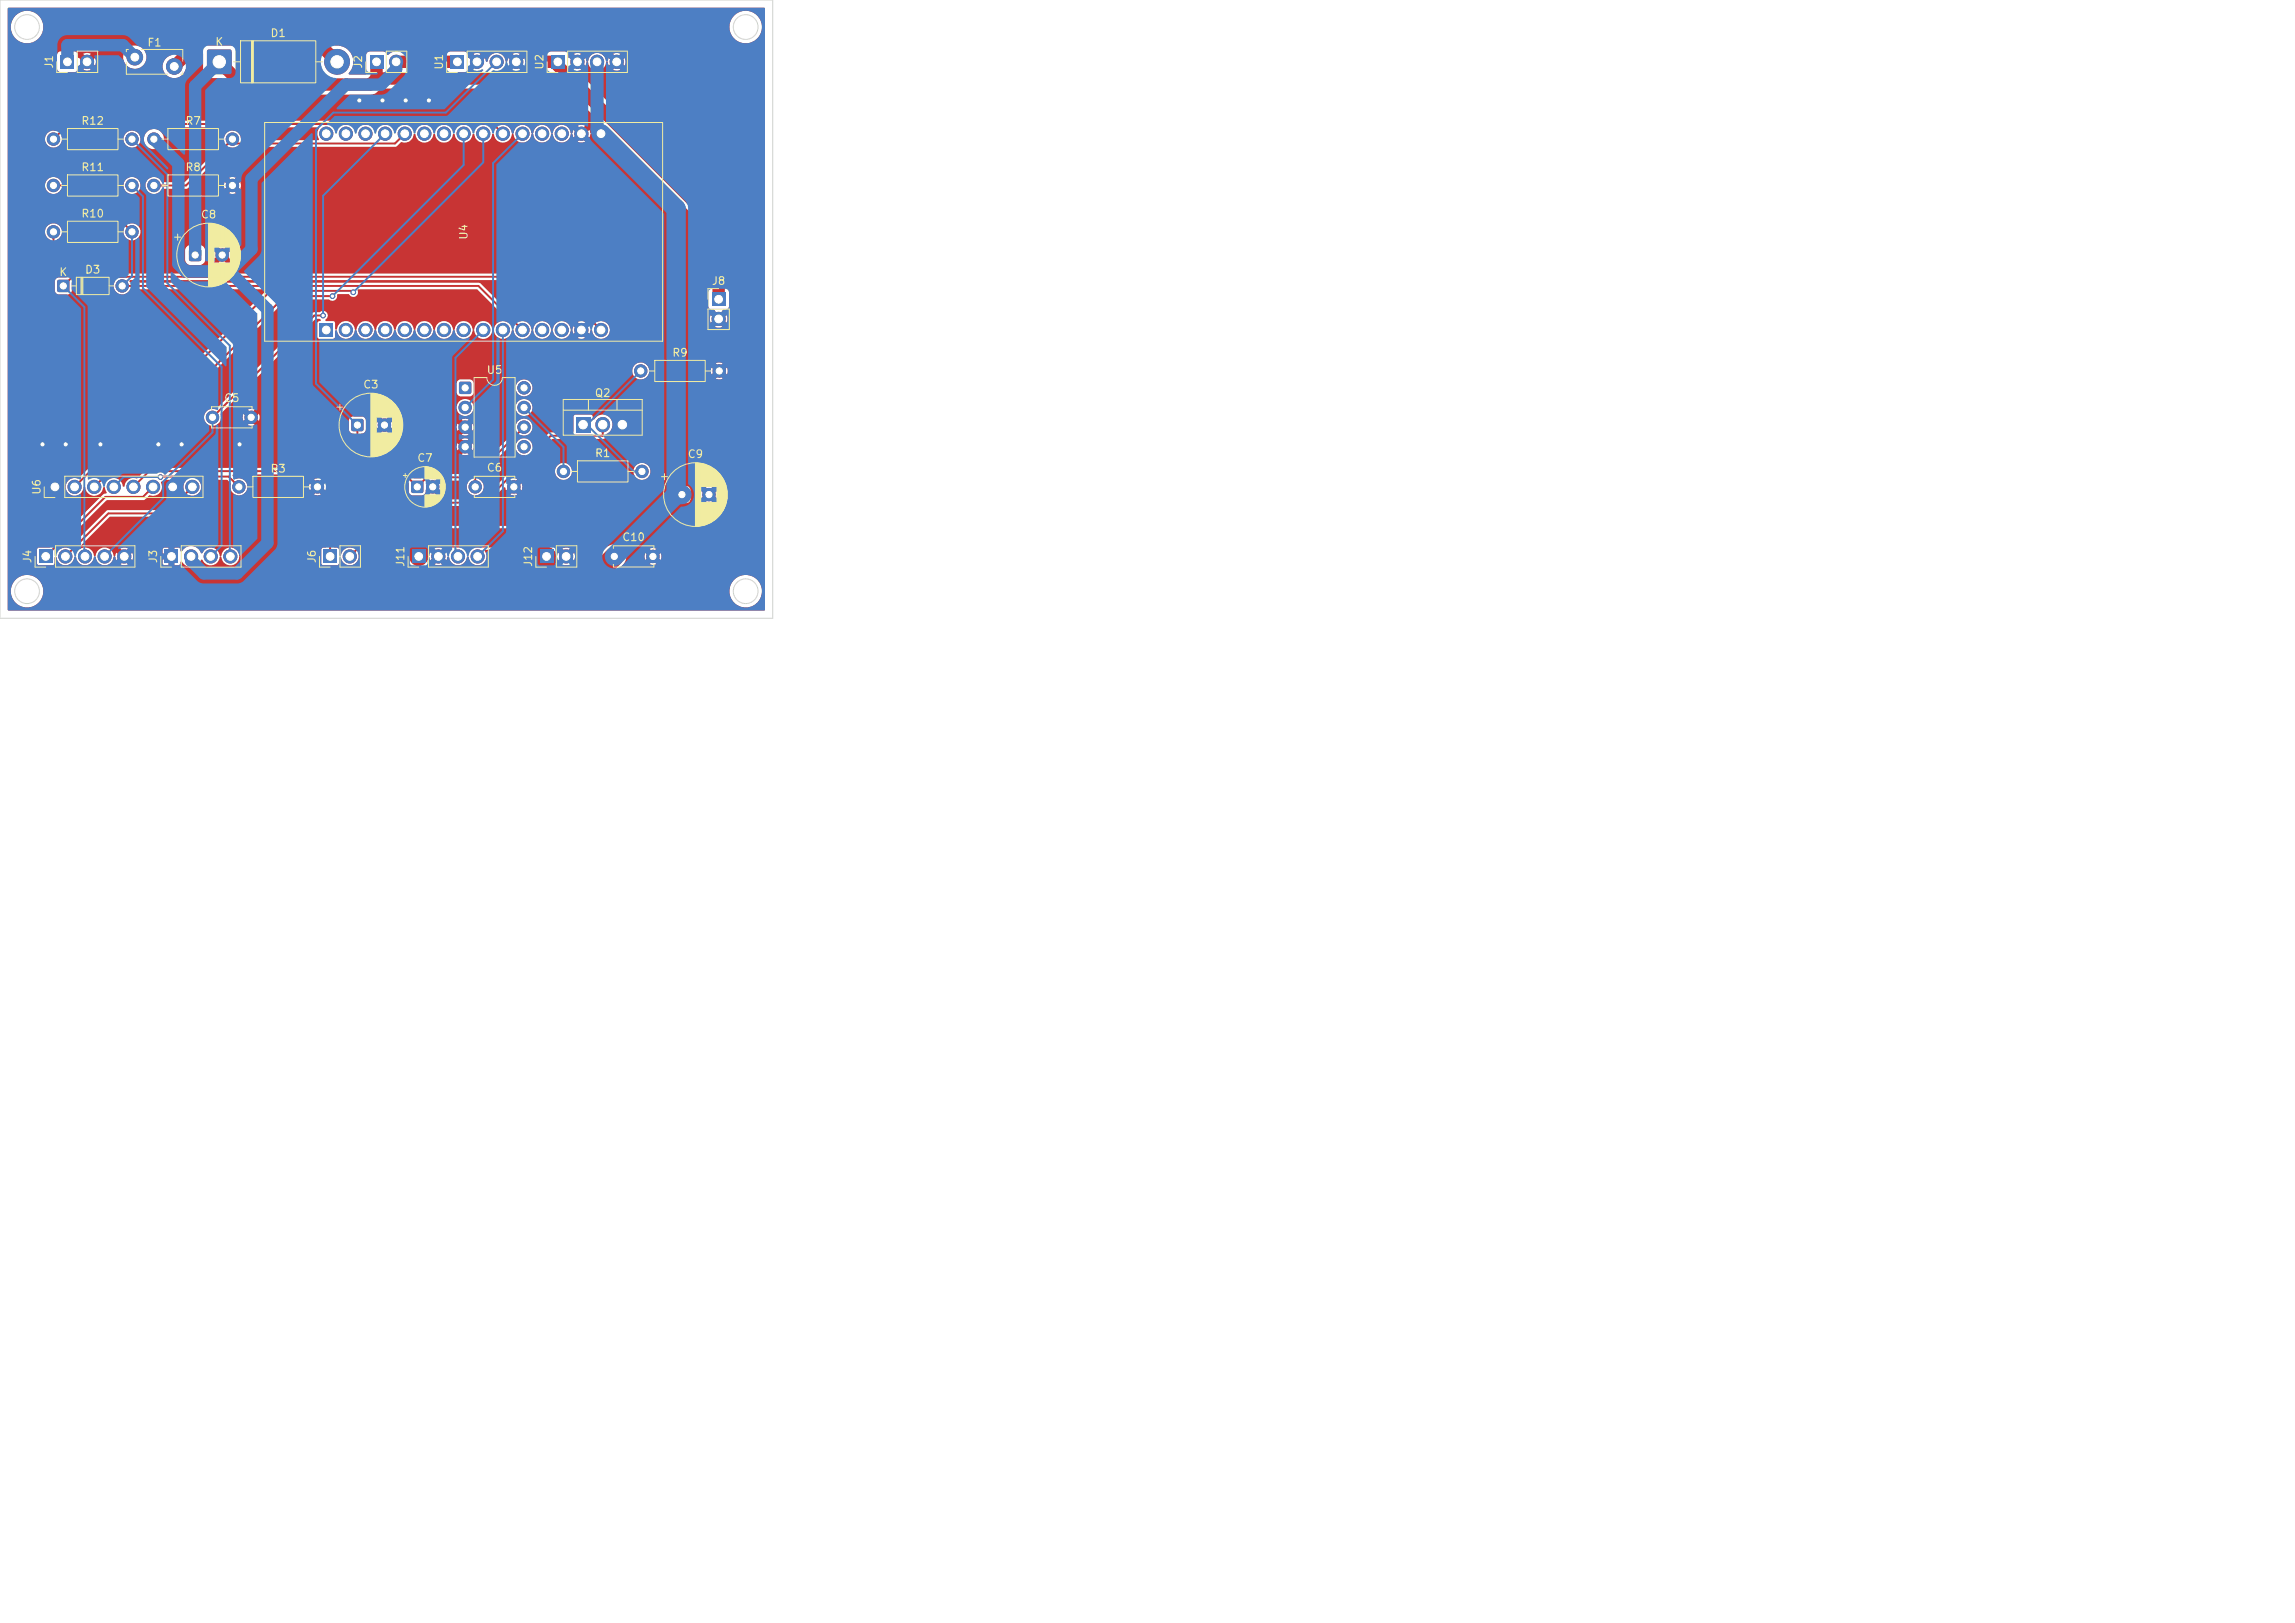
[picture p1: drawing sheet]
<svg xmlns="http://www.w3.org/2000/svg" width="297mm" height="210mm" viewBox="0 0 297 210" stroke-linecap="round" stroke-linejoin="round" font-family="sans-serif">
<defs><g id="words">
<g font-size="1" fill="#f2eda1">
<text x="34.9" y="5">D1</text>
<text x="7.1" y="9" transform="rotate(-90 7.1 9)">J1</text>
<text x="19" y="6.3">F1</text>
<text x="27.8" y="6.2">K</text>
<text x="47.1" y="9" transform="rotate(-90 47.1 9)">J2</text>
<text x="57.6" y="9.1" transform="rotate(-90 57.6 9.1)">U1</text>
<text x="70.6" y="9.1" transform="rotate(-90 70.6 9.1)">U2</text>
<text x="10.4" y="16.4">R12</text>
<text x="23.9" y="16.4">R7</text>
<text x="10.4" y="22.4">R11</text>
<text x="23.9" y="22.4">R8</text>
<text x="10.4" y="28.4">R10</text>
<text x="25.9" y="28.5">C8</text>
<text x="7.6" y="36">K</text>
<text x="10.9" y="35.6">D3</text>
<text x="60.8" y="31.1" transform="rotate(-90 60.8 31.1)">U4</text>
<text x="92" y="37.1">J8</text>
<text x="86.9" y="46.4">R9</text>
<text x="28.9" y="52.3">C5</text>
<text x="46.9" y="50.5">C3</text>
<text x="62.9" y="48.6">U5</text>
<text x="76.9" y="51.6">Q2</text>
<text x="76.9" y="59.4">R1</text>
<text x="88.9" y="59.5">C9</text>
<text x="5.5" y="64.1" transform="rotate(-90 5.5 64.1)">U6</text>
<text x="34.9" y="61.4">R3</text>
<text x="53.9" y="60">C7</text>
<text x="62.9" y="61.3">C6</text>
<text x="80.4" y="70.3">C10</text>
<text x="4.3" y="73" transform="rotate(-90 4.3 73)">J4</text>
<text x="20.6" y="73" transform="rotate(-90 20.6 73)">J3</text>
<text x="41.1" y="73" transform="rotate(-90 41.1 73)">J6</text>
<text x="52.6" y="73.4" transform="rotate(-90 52.6 73.4)">J11</text>
<text x="69.1" y="73.4" transform="rotate(-90 69.1 73.4)">J12</text>
</g>
</g></defs>
<g fill="#c83434" stroke="#c83434" stroke-width=".13">
<circle cx="79.5" cy="72" r=".8"/>
<circle cx="84.5" cy="72" r=".8"/>
</g>
<path d="M87.5 63.3l.2-.1 1.3 .1 .1 .2-.1 1.2-.2 .1-1.3-.1v-.1z" fill="#c83434"/>
<g fill="#c83434" stroke="#c83434" stroke-width=".13">
<circle cx="91.8" cy="64" r=".8"/>
<circle cx="82.9" cy="48" r=".8"/>
<circle cx="93.1" cy="48" r=".8"/>
</g>
<path d="M6.3 62.2h1.7v1.7h-1.7z" fill="#c83434"/>
<g fill="#c83434" stroke="#c83434" stroke-width=".13">
<circle cx="9.6" cy="63" r=".85"/>
<circle cx="12.2" cy="63" r=".85"/>
<circle cx="14.7" cy="63" r=".85"/>
<circle cx="17.3" cy="63" r=".85"/>
<circle cx="19.8" cy="63" r=".85"/>
<circle cx="22.3" cy="63" r=".85"/>
<circle cx="24.9" cy="63" r=".85"/>
</g>
<path d="M58.3 7.2h1.7v1.7h-1.7z" fill="#c83434"/>
<g fill="#c83434" stroke="#c83434" stroke-width=".13">
<circle cx="61.7" cy="8" r=".85"/>
<circle cx="64.3" cy="8" r=".85"/>
<circle cx="66.8" cy="8" r=".85"/>
<circle cx="6.9" cy="24" r=".8"/>
<circle cx="17.1" cy="24" r=".8"/>
<circle cx="27.5" cy="54" r=".8"/>
<circle cx="32.5" cy="54" r=".8"/>
</g>
<path d="M74.5 54h1.9v2h-1.9z" fill="#c83434"/>
<path d="M78 54.9v.1M80.5 54.9v.1" fill="none" stroke="#c83434" stroke-width="1.9"/>
<g fill="#c83434" stroke="#c83434" stroke-width=".13">
<circle cx="30.9" cy="63" r=".8"/>
<circle cx="41.1" cy="63" r=".8"/>
<circle cx="72.9" cy="61" r=".8"/>
<circle cx="83.1" cy="61" r=".8"/>
</g>
<path d="M41.9 71.2h1.7v1.7h-1.7z" fill="#c83434"/>
<circle cx="45.3" cy="72" r=".85" fill="#c83434" stroke="#c83434" stroke-width=".13"/>
<path d="M59.5 49.5l.1-.1 1.3 .1 .1 .1-.1 1.3-.2 .1-1.2-.1-.1-.2z" fill="#c83434"/>
<g fill="#c83434" stroke="#c83434" stroke-width=".13">
<circle cx="60.2" cy="52.7" r=".8"/>
<circle cx="60.2" cy="55.3" r=".8"/>
<circle cx="60.2" cy="57.8" r=".8"/>
<circle cx="67.8" cy="57.8" r=".8"/>
<circle cx="67.8" cy="55.3" r=".8"/>
<circle cx="67.8" cy="52.7" r=".8"/>
<circle cx="67.8" cy="50.2" r=".8"/>
</g>
<path d="M92.1 37.9h1.8v1.7h-1.8z" fill="#c83434"/>
<circle cx="93" cy="41.3" r=".85" fill="#c83434" stroke="#c83434" stroke-width=".13"/>
<path d="M7.5 36.3l.1-.1 1.3 .1 .1 .2-.1 1.2-.2 .1-1.2-.1-.1-.1z" fill="#c83434"/>
<circle cx="15.8" cy="37" r=".8" fill="#c83434" stroke="#c83434" stroke-width=".13"/>
<path d="M41.4 41.9h1.7v1.7h-1.7z" fill="#c83434"/>
<g fill="#c83434" stroke="#c83434" stroke-width=".13">
<circle cx="44.8" cy="42.7" r=".85"/>
<circle cx="47.3" cy="42.7" r=".85"/>
<circle cx="49.8" cy="42.7" r=".85"/>
<circle cx="52.4" cy="42.7" r=".85"/>
<circle cx="54.9" cy="42.7" r=".85"/>
<circle cx="57.5" cy="42.7" r=".85"/>
<circle cx="60" cy="42.7" r=".85"/>
<circle cx="62.5" cy="42.7" r=".85"/>
<circle cx="65.1" cy="42.7" r=".85"/>
<circle cx="67.6" cy="42.7" r=".85"/>
<circle cx="70.2" cy="42.7" r=".85"/>
<circle cx="72.7" cy="42.7" r=".85"/>
<circle cx="75.2" cy="42.7" r=".85"/>
<circle cx="77.8" cy="42.7" r=".85"/>
<circle cx="77.8" cy="17.3" r=".85"/>
<circle cx="75.2" cy="17.3" r=".85"/>
<circle cx="72.7" cy="17.3" r=".85"/>
<circle cx="70.2" cy="17.3" r=".85"/>
<circle cx="67.6" cy="17.3" r=".85"/>
<circle cx="65.1" cy="17.3" r=".85"/>
<circle cx="62.5" cy="17.3" r=".85"/>
<circle cx="60" cy="17.3" r=".85"/>
<circle cx="57.5" cy="17.3" r=".85"/>
<circle cx="54.9" cy="17.3" r=".85"/>
<circle cx="52.4" cy="17.3" r=".85"/>
<circle cx="49.8" cy="17.3" r=".85"/>
<circle cx="47.3" cy="17.3" r=".85"/>
<circle cx="44.8" cy="17.3" r=".85"/>
<circle cx="42.2" cy="17.3" r=".85"/>
</g>
<path d="M71.3 7.2h1.7v1.7h-1.7z" fill="#c83434"/>
<g fill="#c83434" stroke="#c83434" stroke-width=".13">
<circle cx="74.7" cy="8" r=".85"/>
<circle cx="77.3" cy="8" r=".85"/>
<circle cx="79.8" cy="8" r=".85"/>
</g>
<path d="M24.5 32.3l.2-.1 1.3 .1 .1 .2-.1 1.2-.2 .1-1.3-.1v-.1z" fill="#c83434"/>
<circle cx="28.8" cy="33" r=".8" fill="#c83434" stroke="#c83434" stroke-width=".13"/>
<path d="M7.9 7.2h1.7v1.7h-1.7z" fill="#c83434"/>
<g fill="#c83434" stroke="#c83434" stroke-width=".13">
<circle cx="11.3" cy="8" r=".85"/>
<circle cx="19.9" cy="24" r=".8"/>
<circle cx="30.1" cy="24" r=".8"/>
</g>
<path d="M21.3 71.2h1.7v1.7h-1.7z" fill="#c83434"/>
<g fill="#c83434" stroke="#c83434" stroke-width=".13">
<circle cx="24.7" cy="72" r=".85"/>
<circle cx="27.3" cy="72" r=".85"/>
<circle cx="29.8" cy="72" r=".85"/>
<circle cx="19.9" cy="18" r=".8"/>
<circle cx="30.1" cy="18" r=".8"/>
</g>
<path d="M69.9 71.2h1.7v1.7h-1.7z" fill="#c83434"/>
<g fill="#c83434" stroke="#c83434" stroke-width=".13">
<circle cx="73.3" cy="72" r=".85"/>
<circle cx="6.9" cy="18" r=".8"/>
<circle cx="17.1" cy="18" r=".8"/>
</g>
<path d="M45.5 54.3l.2-.1 1.3 .1 .1 .2-.1 1.2-.2 .1-1.3-.1v-.1z" fill="#c83434"/>
<circle cx="49.8" cy="55" r=".8" fill="#c83434" stroke="#c83434" stroke-width=".13"/>
<path d="M26.9 6.5l.1-.1h2.7l.2 .1 .1 .2v2.7l-.1 .1-.2 .1h-2.7l-.1-.1-.1-.1v-2.7z" fill="#c83434"/>
<g fill="#c83434" stroke="#c83434" stroke-width=".13">
<circle cx="43.6" cy="8" r="1.6"/>
<circle cx="6.9" cy="30" r=".8"/>
<circle cx="17.1" cy="30" r=".8"/>
<circle cx="17.4" cy="7.4" r="1"/>
<circle cx="22.5" cy="8.6" r="1"/>
</g>
<path d="M5.1 71.2h1.7v1.7h-1.7z" fill="#c83434"/>
<g fill="#c83434" stroke="#c83434" stroke-width=".13">
<circle cx="8.5" cy="72" r=".85"/>
<circle cx="11" cy="72" r=".85"/>
<circle cx="13.5" cy="72" r=".85"/>
<circle cx="16.1" cy="72" r=".85"/>
</g>
<path d="M53.3 62.3l.1-.1 1.3 .1 .1 .2-.1 1.2-.2 .1-1.2-.1-.1-.1z" fill="#c83434"/>
<circle cx="56" cy="63" r=".8" fill="#c83434" stroke="#c83434" stroke-width=".13"/>
<path d="M53.3 71.2h1.7v1.7h-1.7z" fill="#c83434"/>
<g fill="#c83434" stroke="#c83434" stroke-width=".13">
<circle cx="56.7" cy="72" r=".85"/>
<circle cx="59.3" cy="72" r=".85"/>
<circle cx="61.8" cy="72" r=".85"/>
</g>
<path d="M47.9 7.2h1.7v1.7h-1.7z" fill="#c83434"/>
<g fill="#c83434" stroke="#c83434" stroke-width=".13">
<circle cx="51.3" cy="8" r=".85"/>
<circle cx="61.5" cy="63" r=".8"/>
<circle cx="66.5" cy="63" r=".8"/>
<circle cx="52.5" cy="13" r=".4"/>
<circle cx="31" cy="57.5" r=".4"/>
<circle cx="20.5" cy="57.5" r=".4"/>
<circle cx="55.5" cy="13" r=".4"/>
<circle cx="5.5" cy="57.5" r=".4"/>
<circle cx="13" cy="57.5" r=".4"/>
<circle cx="23.5" cy="57.5" r=".4"/>
<circle cx="46.5" cy="13" r=".4"/>
<circle cx="8.5" cy="57.5" r=".4"/>
<circle cx="49.5" cy="13" r=".4"/>
<circle cx="45.7" cy="37.8" r=".3"/>
<circle cx="43" cy="38.3" r=".3"/>
<circle cx="20.8" cy="61.7" r=".3"/>
<circle cx="41.8" cy="40.8" r=".3"/>
</g>
<path d="M54.2 72v-2.4h11.7l2.4 2.4h2.4v2.4h6.4l2.4-2.4" fill="none" stroke="#c83434" stroke-width="2.5"/>
<g fill="none" stroke="#c83434" stroke-width=".25">
<path d="M52.4 17.3l-1.3 1.3h-20.5l-.5-.6-6 6h-4.2M65.1 17.3l-1.3-1.3h-54.9l-2 2M6.9 24h4.2l6 6M6.9 30v3.4l2.5 2.4M9.4 35.8h61.5l6.9 6.9M9.4 35.8l-1.2 1.2M15.8 37h46.1l5.7 5.7M43 38.3h-6.1l-24.7 24.7M45.7 37.8l-.2-.2h-10.5l-25.4 25.4M41.8 40.8h-1.1l-13.2 13.2M46.3 55v4.2M67.8 55.3l-6.3 6.3v1.4"/>
<path d="M78 55v1.4h-6.7l-8.7 8.6h-10.4l-6.9 7M19.8 63l-1.3 1.3h-4.9l-7.7 7.7M20.8 61.7h8.8l1.3 1.3M24.9 63l-3.4 3.4h-7.5l-5.5 5.6M42.7 62.7l-1.8-1.7h-21.6l-2 2M42.7 62.7v9.3M61.5 61.8h-6.3l-1.2 1.2-3.8-3.8h-4l-3.5 3.5"/>
</g>
<path d="M28.4 8l2.9 2.9h16.6l.8-.7M43.6 8l-2.9-2.9h-14.6l-3.5 3.5M48.7 8v2.2M51.3 8h7.9M71.9 8v.2l21.1 21.1v9.4M72.2 8h-2.2l-2.1 2.2h-19.2" fill="none" stroke="#c83434" stroke-width="1.6"/>
<g fill="#c83434">
<path d="M13.8 64.8l4.8-.1 .2-.1 .5-.5a1.27 1.27 0 0 0 1.7-1l-.2-.7 .5-.3h2.6l.1 .1a1.54 1.54 0 0 0-.2 1.3l-2.5 2.5h-7.4l-5 4.9a1.55 1.55 0 0 0-1.2 .1v-.2z"/>
<path d="M1 1.1l97.9-.1 .1 .1v77.8l-.1 .1h-97.8l-.1-.1v-2.5h.4a2.11 2.11 0 0 0 2.1 2.2 2.11 2.11 0 0 0 2.1-2.2h88.8v.2a2.1 2.1 0 0 0 3.2 1.7 2.1 2.1 0 0 0 0-3.6 2.1 2.1 0 0 0-3.2 1.7h-88.8v-.3a2.1 2.1 0 0 0-2.2-1.7 2.1 2.1 0 0 0-2 2h-.4v-5.3h3.8v1.8l.2 .2h1.9l.2-.2v-.8h.2a1.18 1.18 0 0 0 1.2 1.1 1.18 1.18 0 0 0 1.1-1.2h.2l.1 .1a1.17 1.17 0 0 0 1.1 1.1 1.17 1.17 0 0 0 1.2-1.2h.1l.1 .1a1.15 1.15 0 0 0 1.6 .9h1.6l.6 .1 .4-.1-.2-.1h4.6l.3 .2h.5v-.7h-.8v.5h-4.6l-.3-.4-.5 .5h-1.6h.1a1.56 1.56 0 0 0 .7-1h.1l.1 .5 .5-.5v-.1h.1v.2a.52 .52 0 0 0 .5 .4 .52 .52 0 0 0 .5-.5l.5 .5 .1-.6h4.5v.2a.5 .5 0 0 0 .3 .4 .5 .5 0 0 0 .6-.2v.8h.5l.2-.1 .1-.3h.2a1.37 1.37 0 0 0 1.3 .6 1.37 1.37 0 0 0 1.1-.9h.2a1.19 1.19 0 0 0 1.3 .7 1.19 1.19 0 0 0 .9-1.1h.2l.1 .1a1.15 1.15 0 0 0 1.7 .9 1.15 1.15 0 0 0 0-2 1.15 1.15 0 0 0-1.7 .9l-.1 .1h-.2a1.18 1.18 0 0 0-.9-1.1 1.18 1.18 0 0 0-1.3 .7h-.2a1.43 1.43 0 0 0-1.2-.9 1.43 1.43 0 0 0-1.3 .7l-.3-.5h-.6v.8l-.1-.1a.5 .5 0 0 0-.8 .3h-4.5l-.1-.4-.5 .5a.52 .52 0 0 0-.5-.5 .52 .52 0 0 0-.5 .4l-.6-.4-.1 .5h-.1l-.3-.6-.5-.4h1.6l.5 .5 .3-.4h4.6v.5h.8v-.7h-.5l-.3 .2h-4.6l.2-.1-.4-.1-.6 .1-1.6-.1a1.18 1.18 0 0 0-1.6 1.1h-.2a1.35 1.35 0 0 0-1.3-1.2l-.6 .2-.1-.1 4-4 7.4-.1 2.8-2.7a1.27 1.27 0 0 0 1.6-1v-.4l-.2-.5 .1-.1h3.5l.5 .5a1.11 1.11 0 0 0 .3 1.2 1.11 1.11 0 0 0 1.2 .2h9.2l.4 .1 .5-.1-.4-.5-.5 .5h-9.2l.5-.4 .1-.7h8l.1 .6 .4-.5-.4-.5-.1 .4h-8a1.22 1.22 0 0 0-1.6-1l-.3-.3v-.2h10.6l.4 .3v.1l-.5 .2 .6 .6a.4 .4 0 0 0-.5 .3 .4 .4 0 0 0 .4 .5 .4 .4 0 0 0 .3-.6l.7 .7 .1-.1 .1 .1v7.2l-.1 .1-.5 .1-.1 .2v1.8l.2 .3 1.8-.1 .3-.2v-.8l.1-.1 .1 .1a1.16 1.16 0 0 0 1.5 1 1.16 1.16 0 0 0 .7-1.6l2.1-2h4.2v2.6a1.55 1.55 0 0 0 1.1 1.4 1.55 1.55 0 0 0 1.6-.5h.9l.4 .1 .6-.1-.5-.5-.5 .5h-.9l.4-.5 .5-.5v.1a.5 .5 0 0 0 .6 .4 .5 .5 0 0 0 .4-.5l.6 .5 .1-.5h.2a1.18 1.18 0 0 0 1.2 1.2 1.18 1.18 0 0 0 1.1-1.2h.2l.1 .1a1.16 1.16 0 0 0 1.5 1 1.16 1.16 0 0 0 .5-1.8l.2-.2 2.4 .1 2.2 2.1 .7 .3h.9l.1 1.1a1.55 1.55 0 0 0 1.4 1.3l6.9-.1 .6-.3 2.6-2.6h3.3l.4 .1 .6-.1-.5-.5-.5 .5h-3.3a1.52 1.52 0 0 0 .4-1.1h2.3l.1 .6 .5-.5-.1-.1h.2a.4 .4 0 0 0 .4 .5 .4 .4 0 0 0 .4-.4h.1l.5 .5 .1-.4-.1-.6-.5 .5-.1-.1a.4 .4 0 0 0-.4-.3 .4 .4 0 0 0-.4 .3h-.2l-.4-.4-.1 .4h-2.3l-.2-.5-.2-.4h3.3l.5 .5 .5-.5-.4-.1-.6 .1h-3.3a1.56 1.56 0 0 0-2.2-.2l-2.1 2-2.1 .1-.1-.1v-.1a1.13 1.13 0 0 0 .1-1.2l-.5 .5v-.1a.5 .5 0 0 0-.6-.4 .5 .5 0 0 0-.4 .5l-.6-.5-.3-.5h.9l.5 .5 .5-.5-.4-.1-.6 .1h-.9l-.4-.3-.4-.2-2.2-.1-2-2-.6-.3-12.2-.1a1.56 1.56 0 0 0-1.5 1.5h-4.2l4-4h10.3l.2-.1 1.4-1.4h1.7l.4 .1 .6-.1-.5-.5-.5 .5h-1.7l.9-.9h.2l.1 .4 .6-.7a.4 .4 0 0 0 .3 .6 .4 .4 0 0 0 .5-.4h.1l.5 .5 19.7-.1v1.2a.54 .54 0 0 0 .5 .5h1.1l.3-.1h2.2l.5 .1 .4-.1-.4-.5-.5 .5h-2.2l.2-.3 .1-.8h1.3l.1 .6 .4-.5v-.1h.2v.2a.4 .4 0 0 0 .4 .3 .4 .4 0 0 0 .4-.4h.1l.4 .5 .2-.4-.2-.6-.4 .5h-.1a.4 .4 0 0 0-.4-.4 .4 .4 0 0 0-.4 .3h-.2l-.4-.4-.1 .4h-1.3l-.1-.6-.2-.3h2.2l.5 .5 .4-.5-.4-.1-.5 .1h-2.2l-.3-.1h-1.1a.54 .54 0 0 0-.5 .5h-19.7l.1-.5-.1-.4-.5 .5h-.1a.4 .4 0 0 0-.6-.4l.7-.6-.4-.1-.1-.2 .9-.8h4.4a1.1 1.1 0 0 0 1.1 1.2 1.1 1.1 0 0 0 1.1-1.2h8v.2a1.1 1.1 0 0 0 1.7 .8 1.1 1.1 0 0 0 0-1.8 1.1 1.1 0 0 0-1.7 .8h-8v-.2a1.1 1.1 0 0 0-1.2-.8 1.1 1.1 0 0 0-1 1h-4.4l4.1-4.1h6.6l.2-.2 .1-.4a1.31 1.31 0 0 0 .6-2.1 1.31 1.31 0 0 0-2.1 .2l-.1-.1-.1-.4-.2-.1h-2.2l-.1 .2v1.9l-.1 .1-3 .1-2 1.9a.25 .25 0 0 1-.2-.1 .25 .25 0 0 1 0-.2 1.11 1.11 0 0 0-1.3-.9 1.11 1.11 0 0 0-.9 1.3 1.11 1.11 0 0 0 1.2 .9v.2l-5.5 5.5h-10.3l-6.3 6.3h-.1a1.18 1.18 0 0 0-1.6 1l-.1 .1-.1-.1-.1-.9-.2-.1-.4-.1v-.1v-7.7l3.2-3.3h3.7l2.8 2.8v1.2l.2 .2 .2 .2 2.2-.1 .6 .1 .4-.1-.5-.5-.5 .5h-.6l.2-.3v-.3l.5-.6a.4 .4 0 0 0 .4 .6 .4 .4 0 0 0 .4-.6l.6 .6a1.49 1.49 0 0 0-.1-1.1l3.6-.1 .1 .1a1.11 1.11 0 0 0 .3 1.6 1.11 1.11 0 0 0 1.6-.4 1.11 1.11 0 0 0-.6-1.5l.1-.3 5.4-5.4a1.11 1.11 0 0 0 1.5-.9 1.11 1.11 0 0 0-1.2-1.2 1.11 1.11 0 0 0-.9 1.5l-5.7 5.6h-5.9l-.7 .6h-.9l-3.3-3.1h9.4l.4 .1 .6-.1-.5-.5-.5 .5h-12.9l-.1-.1v-1h12.4l.1 .6 .5-.5h-.1h.2v.1a.4 .4 0 0 0 .4 .3 .4 .4 0 0 0 .4-.4h.1l.5 .5 .1-.4-.1-.6-.5 .5h-.1a.4 .4 0 0 0-.4-.4 .4 .4 0 0 0-.4 .4h-.2l-.4-.5-.1 .4h-12.4v-.9h13l.5 .5 .5-.5-.4-.1-.6 .1h-13v-.5h13l.4 .1 .6-.1-.5-.5-.5 .5h-13v-.2l.4-.1h2.2l.4 .1 .5-.1-.4-.5-.5 .5h-2.2l.2-.3 .1-.8h1.3l.1 .6 .4-.5v-.1h.2a.4 .4 0 0 0 .3 .5 .4 .4 0 0 0 .5-.4h.1l.4 .5 .1-.3h8.3l.1 .5 .5-.4-.1-.1h.2v.1a.4 .4 0 0 0 .4 .4 .4 .4 0 0 0 .4-.4h.1l.5 .4 .1-.3-.1-.6-.5 .5-.1-.1a.4 .4 0 0 0-.4-.3 .4 .4 0 0 0-.4 .3h-.2l-.4-.4-.1 .4h-8.3l-.1-.7-.4 .5h-.1a.4 .4 0 0 0-.4-.4 .4 .4 0 0 0-.4 .3h-.2l-.4-.4-.1 .4h-1.3l-.1-.6-.2-.3h2.2l.5 .5 .1-.2h9.8l.5 .4 .5-.4-.4-.1-.6 .1h-9.8l.3-.3-.4-.1-.5 .1h-2.2l-.3-.1h-1.1a.54 .54 0 0 0-.5 .5v1.2a.72 .72 0 0 0 .6 .6v2.9l-3 3-1.6-1.5-.2-.1h-21.8l-.2 .1-1.2 1.3a1.28 1.28 0 0 0-1.7 1.1h-.1a1.35 1.35 0 0 0-1.4-1.2l-.5 .2-.2-.1 23.1-23.1 5.5-.1a.67 .67 0 0 0 .8 .1 .67 .67 0 0 0 .4-.7h1.5a.63 .63 0 0 0 .8 .3 .63 .63 0 0 0 .3-.9l.1-.1h15.3l4.2 4.1v.2h-.2a1.18 1.18 0 0 0-1.8 1h-.1a1.35 1.35 0 0 0-1.4-1.2 1.21 1.21 0 0 0-1 1.2h-.2a1.35 1.35 0 0 0-1.3-1.2 1.21 1.21 0 0 0-1.1 1.2h-.1a1.35 1.35 0 0 0-1.3-1.2 1.21 1.21 0 0 0-1.1 1.2h-.1a1.35 1.35 0 0 0-1.4-1.2 1.21 1.21 0 0 0-1.1 1.2h-.1a1.35 1.35 0 0 0-1.3-1.2 1.21 1.21 0 0 0-1.1 1.2h-.1a1.35 1.35 0 0 0-1.4-1.2 1.21 1.21 0 0 0-1 1.2h-.2a1.35 1.35 0 0 0-1.3-1.2 1.21 1.21 0 0 0-1.1 1.2h-.1a1.35 1.35 0 0 0-1.3-1.2 1.4 1.4 0 0 0-1.2 1.2l-.1-.1v-.8l-.2-.2-1-.1-.1-.1a.64 .64 0 0 0 .2-.9 .64 .64 0 0 0-1-.1h-.7l-.2 .1-12.4 12.4a1.2 1.2 0 0 0-1.6 1 1.1 1.1 0 0 0 1.6 1.1h4l.4 .1 .6-.1-.5-.5-.5 .5h-4l.4-.4 .2-.7h2.8l.1 .6 .5-.5-.1-.1h.2v.2a.4 .4 0 0 0 .4 .3 .4 .4 0 0 0 .4-.4h.1l.5 .5 .1-.4-.1-.6-.5 .5-.1-.1a.4 .4 0 0 0-.4-.3 .4 .4 0 0 0-.4 .3h-.2l-.4-.4-.1 .4h-2.8l-.1-.3 .6-.6h2.9l.5 .5 .5-.5-.4-.1-.6 .1h-2.9l.4-.4h29.6v.2a1.1 1.1 0 0 0 1.2 1 1.1 1.1 0 0 0 1-1.2h5.4v.2a1.1 1.1 0 0 0 1.7 .9 1.1 1.1 0 0 0 0-1.9 1.1 1.1 0 0 0-1.7 .8h-5.4v-.1a1.1 1.1 0 0 0-1.2-.9 1.1 1.1 0 0 0-1 1h-29.6l3-3h26.6v1.3l.2 .2 .3 .2 1.4-.1 .3-.3v-.8h5.4a1.1 1.1 0 0 0 1.5 1.1 1.1 1.1 0 0 0 .3-1.9 1.1 1.1 0 0 0-1.8 .6v.2h-5.4a.92 .92 0 0 0-.2-.9l-.3-.1h-1.3l-.2 .1-.2 .4h-26.6l1.7-1.7h47.6a1.1 1.1 0 0 0 1.6 1.1h9.2l.4 .1 .5-.1-.4-.5-.5 .5h-9.2l.5-.4 .1-.7h8l.1 .6 .4-.5v-.1h.2a.4 .4 0 0 0 .4 .5 .4 .4 0 0 0 .4-.4h.1l.5 .5 .1-.4-.1-.6-.5 .5-.1-.1a.4 .4 0 0 0-.4-.3 .4 .4 0 0 0-.4 .3h-.2l-.4-.4-.1 .4h-8a1.09 1.09 0 0 0-.6-.9h9.2l.5 .5 .4-.5-.3-.1-.6 .1h-9.3a1.1 1.1 0 0 0-1.5 .9h-47.6l6.6-6.6h.6a.15 .15 0 0 1 .1 .2 .15 .15 0 0 1-.2 .1l-.2 .2v1.8l.1 .2h1.9l.3-.2v-.8l.1-.1 .1 .1a1.17 1.17 0 0 0 1.2 1.1 1.17 1.17 0 0 0 1.1-1.2h.2l.1 .1a1.17 1.17 0 0 0 1.1 1.1 1.17 1.17 0 0 0 1.2-1.2h.1l.1 .1a1.17 1.17 0 0 0 1.2 1.1 1.17 1.17 0 0 0 1.1-1.2h.1l.1 .1a1.17 1.17 0 0 0 1.2 1.1 1.17 1.17 0 0 0 1.2-1.2h.1l.1 .1a1.17 1.17 0 0 0 1.2 1.1 1.17 1.17 0 0 0 1.1-1.2h.1l.1 .1a1.17 1.17 0 0 0 1.2 1.1 1.17 1.17 0 0 0 1.1-1.2h.2l.1 .1a1.17 1.17 0 0 0 1.1 1.1 1.17 1.17 0 0 0 1.2-1.2h.1l.1 .1a1.17 1.17 0 0 0 1.2 1.1 1.17 1.17 0 0 0 1.1-1.2h.1l.1 .1a1.17 1.17 0 0 0 1.2 1.1 1.17 1.17 0 0 0 1.2-1.2h.1l.1 .1a1.17 1.17 0 0 0 1.2 1.1 1.17 1.17 0 0 0 1.1-1.2h.1l.1 .1a1.17 1.17 0 0 0 1.2 1.1 1.17 1.17 0 0 0 1.1-1.2h.2l.1 .1a1.15 1.15 0 0 0 1.6 .9h1.5l.4 .2 .6-.2-.5-.5-.5 .5h-1.5h.1a1.56 1.56 0 0 0 .6-1h.2l.1 .5 .5-.5-.5-.5-.1 .5h-.2a1.35 1.35 0 0 0-1.3-1.2 1.21 1.21 0 0 0-1.1 1.2h-.1a1.35 1.35 0 0 0-1.3-1.2 1.21 1.21 0 0 0-1.1 1.2h-.1a1.35 1.35 0 0 0-1.4-1.2l-.4 .1-4.9-4.9-.2-.1h-45.1l-.2-.2 .2-.2h53.8l5.3 5.3v.2h-.1a1.14 1.14 0 0 0-1.2 0l.6 .5h-.1a.5 .5 0 0 0-.5 .6 .5 .5 0 0 0 .6 .4 .5 .5 0 0 0 .4-.5l.6 .5 .1-.5h.2a1.16 1.16 0 0 0 1.4 1.1 1.16 1.16 0 0 0 .9-1.5h13.6l.4 .1 .6-.1-.5-.5-.5 .5h-13.7a1.2 1.2 0 0 0-1.5-.7l-.4-.4h14.9l.2 .6 .5-.5-.1-.1h.1a.52 .52 0 0 0 .5 .6 .52 .52 0 0 0 .5-.5l.5 .5 .1-.4-.1-.6-.5 .5a.5 .5 0 0 0-.5-.5 .5 .5 0 0 0-.5 .4l-.5-.4-.2 .4h-14.9l-5.7-5.7-.2-.1h-61.4l-2.2-2.2-.1-.8h16.7v1.2a.74 .74 0 0 0 .7 .7h1.3l.4-.3h1.9l.4 .1 .5-.1-.4-.5-.5 .5h-1.9l.1-.3 .1-.8h1.1l.1 .6 .4-.5v-.1h.2v.2a.4 .4 0 0 0 .4 .3 .4 .4 0 0 0 .4-.4h.1l.4 .5 .2-.4-.2-.6-.4 .5-.1-.1a.4 .4 0 0 0-.4-.3 .4 .4 0 0 0-.4 .3h-.2l-.4-.4-.1 .4h-1.1l-.1-.6-.1-.3h1.9l.5 .5 .4-.5-.4-.1-.5 .1h-1.9l-.4-.3h-1.3l-.5 .2-.2 .2v.3h-16.7l.1-1.4a1.11 1.11 0 0 0 .3-1.7 1.11 1.11 0 0 0-1.7 .1 1.11 1.11 0 0 0 .5 1.6v2.5l2.2 2.2-.1 .2h-1a.54 .54 0 0 0-.5 .5v1.2l.1 .3 .4 .2h1.2l.2-.1 .2-.2 .1-1.2 .3-.4h5.2l.1 .1a1.14 1.14 0 0 0 .3 1.6 1.14 1.14 0 0 0 1.6-.5h17.5l.1 .2-24.2 24.3h-.2a1.16 1.16 0 0 0-1.5 .9 1.16 1.16 0 0 0 1 1.4 1.16 1.16 0 0 0 1.3-1.2h.2v.1a1.17 1.17 0 0 0 1.2 1.1 1.17 1.17 0 0 0 1.2-1.2h.2l.1 .4a.22 .22 0 0 1 .1 .3 .22 .22 0 0 1-.2 .2l-.2 .1-6.9 6.8-1.5 .1-.2 .2h-3.8v-47.2h4.8v.2a1.12 1.12 0 0 0 .9 1 1.12 1.12 0 0 0 1.3-.7h2.9l5.1 5.2a1.11 1.11 0 0 0 .9 1.5 1.11 1.11 0 0 0 1.3-1.3 1.11 1.11 0 0 0-1.5-.8l-5.1-5.1h4.4a1.1 1.1 0 0 0 1.5 1.1 1.1 1.1 0 0 0 .3-1.8 1.1 1.1 0 0 0-1.8 .5v.2h-4.4l-.5-.3h-3.1a1.19 1.19 0 0 0-1.8-.4l-.2 .2-.2 .5h-4.8v-6h4.8v.2a1.1 1.1 0 0 0 1.2 1 1.1 1.1 0 0 0 1-1.2h8v.2a1.1 1.1 0 0 0 1.7 .8 1.1 1.1 0 0 0 0-1.8 1.1 1.1 0 0 0-1.7 .8h-8v-.3l1.1-1.1h10.6h.1l-.1 .2a1.3 1.3 0 0 0-.9 2 1.3 1.3 0 0 0 2.2 0 1.3 1.3 0 0 0-.9-2l-.1-.1 .2-.1h21l.1 .1a1.36 1.36 0 0 0 0 1.5h-10.1a1.14 1.14 0 0 0-1.2-1.2 1.14 1.14 0 0 0-1 1.5l-5.1 5.1-3 .1a1.1 1.1 0 0 0-1.4-.6 1.1 1.1 0 0 0-.6 1.4 1.1 1.1 0 0 0 1.5 .6h9.2l.4 .1 .5-.1-.4-.5-.5 .5h-9.2l.6-.6h3.1l.7-.5h4.2l.1 .6 .4-.5v-.1h.2a.4 .4 0 0 0 .4 .5 .4 .4 0 0 0 .4-.4h.1l.5 .5 .1-.4-.1-.6-.5 .5-.1-.1a.4 .4 0 0 0-.4-.3 .4 .4 0 0 0-.4 .3h-.2l-.4-.4-.1 .4h-4.2l.9-.9h3.9l.5 .5 .4-.5-.3-.1-.6 .1h-3.9l4-4h21.5l.7-.6a1.2 1.2 0 0 0 1.7-1.1h.1l.1 .1a1.17 1.17 0 0 0 1.2 1.1 1.17 1.17 0 0 0 1.1-1.2h.1l.1 .1a1.17 1.17 0 0 0 1.2 1.1 1.17 1.17 0 0 0 1.1-1.2h.2l.1 .1a1.17 1.17 0 0 0 1.1 1.1 1.17 1.17 0 0 0 1.2-1.2h.1l.1 .1a1.17 1.17 0 0 0 1.2 1.1 1.17 1.17 0 0 0 1.1-1.2h.1l.1 .1a1.17 1.17 0 0 0 1.2 1.1 1.17 1.17 0 0 0 1.2-1.2h.1l.1 .1a1.17 1.17 0 0 0 1.2 1.1 1.17 1.17 0 0 0 1.1-1.2h.1l.1 .1a1.17 1.17 0 0 0 1.2 1.1 1.17 1.17 0 0 0 1.1-1.2h.2l.1 .1a1.15 1.15 0 0 0 1.6 .9h1.5l.4 .2 .6-.2-.5-.5-.5 .5h-1.5h.1a1.56 1.56 0 0 0 .6-1h.2l.1 .5 .5-.5-.1-.1h.1v.2a.5 .5 0 0 0 .8 .3 .5 .5 0 0 0 0-.8 .5 .5 0 0 0-.8 .3l-.5-.4-.1 .5h-.2l-.2-.6-.5-.4h1.5l.5 .5 .5-.5-.4-.1-.6 .1h-1.5a1.18 1.18 0 0 0-1.7 1h-.1a1.35 1.35 0 0 0-1.3-1.2 1.21 1.21 0 0 0-1.1 1.2h-.1a1.35 1.35 0 0 0-1.4-1.2 1.21 1.21 0 0 0-1.1 1.2h-.1a1.35 1.35 0 0 0-1.3-1.2l-.4 .1-.7-.6h-55.1l-.2 .1-1.2 1.2a1.2 1.2 0 0 0-1.6 1h-4.8v-10.8h6.4v1.9l.1 .2 .3 .2h1.8l.3-.2 .1-.2h.8l.4 .2 .6-.2-.5-.5-.5 .5h-.8l.1-.4 .6-.6v-.1h.1v.2a.52 .52 0 0 0 .5 .4 .52 .52 0 0 0 .5-.5l.5 .5 .1-.4-.1-.6-.5 .5a.5 .5 0 0 0-.5-.5 .5 .5 0 0 0-.5 .4l-.7-.5-.1-.4h.8l.5 .5 .2-.2h4.4v.2a1.51 1.51 0 0 0 1 1.3 1.51 1.51 0 0 0 1.6-.3h2.5v.2a1.52 1.52 0 0 0 1.4 1.4 1.52 1.52 0 0 0 1.6-1.1l2.1-2.1h.1l.1 .1v2.4l.1 .4 .5 .3h1.8l1.8 1.8 .7 .3h16.8l.6-.1 .7-.6h18.7l.7-.4 1.8-1.8h.6l6.7 6.6v.2h-.1a1.21 1.21 0 0 0-1.1 1.2h-.2l-.1-.5-.5 .5 .5 .5 .1-.5h.2a1.17 1.17 0 0 0 1.2 1.2 1.17 1.17 0 0 0 1.2-1.2h.1l12.6 12.5v9.9a.67 .67 0 0 0 .7 .4l.6 .6 .6-.6a.56 .56 0 0 0 .8-.5l-.1-10.4-.2-.6-19.2-19.3v-.1l.3-.2-.5-.5 .3-.1 .2-.4 .6 .5 .1-.5h.1l.1 .1a1.15 1.15 0 0 0 1.7 .9h1.5l.4 .2 .6-.2-.5-.5-.5 .5h-1.5h.1a1.56 1.56 0 0 0 .6-1h.1l.2 .5 .5-.5-.1-.1h.1v.2a.52 .52 0 0 0 .6 .4 .52 .52 0 0 0 .4-.5l.5 .5 .2-.4-.2-.6-.5 .5a.5 .5 0 0 0-.5-.5 .5 .5 0 0 0-.5 .4l-.5-.4-.2 .5h-.1l-.2-.6-.5-.4h1.5l.5 .5 .5-.5-.4-.1-.6 .1h-1.5a1.18 1.18 0 0 0-1.7 1h-.2l-.1-.5-.5 .5a.52 .52 0 0 0-.6-.5 .52 .52 0 0 0-.5 .5l-.6-.6-.1-.4h.7l.5 .5 .5-.5-.4-.1-1.3 .1-.1-.2-.3-.2-3.2 .1-.7 .3-1.1 1.1-.1-.1-.2-.5-.5 .5v-.1a.5 .5 0 0 0-.5-.4 .5 .5 0 0 0-.5 .5l-.5-.5-.2 .5h-.2l-.1-.6-.5-.4h1.5l.5 .5 .5-.5-.4-.1-.6 .1-1.6-.1a1.18 1.18 0 0 0-1.6 1.1h-.2l-.1-.5-.6 .5a.5 .5 0 0 0-.5-.5 .5 .5 0 0 0-.5 .5l-.6-.6-.1-.4h.7l.5 .5 .5-.5-.4-.1-1.3 .1-.1-.2-.3-.2-8.5 .1a1.42 1.42 0 0 0-1.4 .4l-.5-.4h-2.1l-.2 .4v2.5h-2.1l-.2-.1a2.15 2.15 0 0 0 .4-2.4 2.15 2.15 0 0 0-2.2-1.2l-1.7-1.8-.8-.3h-14.8l-.8 .3-3 3a1.55 1.55 0 0 0-1.2 1.4h-2.5l.1-.1a1.51 1.51 0 0 0-.6-2.4 1.51 1.51 0 0 0-2.1 1.3h-4.4l.3-.3-.4-.1-1.4 .1-.1-.2-.3-.2-1.8 .1-.3 .1-.1 .3h-6.4v-3.7h.4v.2a2.11 2.11 0 0 0 2.2 2 2.11 2.11 0 0 0 2-2.2h88.8v.2a2.1 2.1 0 0 0 3.2 1.7 2.1 2.1 0 0 0 0-3.6 2.1 2.1 0 0 0-3.2 1.7h-88.8v-.3a2.1 2.1 0 0 0-2.2-1.7 2.1 2.1 0 0 0-2 2h-.4z"/>
</g>
<g fill="#4d7fc4" stroke="#4d7fc4" stroke-width=".13">
<circle cx="79.5" cy="72" r=".8"/>
<circle cx="84.5" cy="72" r=".8"/>
</g>
<path d="M87.5 63.3l.2-.1 1.3 .1 .1 .2-.1 1.2-.2 .1-1.3-.1v-.1z" fill="#4d7fc4"/>
<g fill="#4d7fc4" stroke="#4d7fc4" stroke-width=".13">
<circle cx="91.8" cy="64" r=".8"/>
<circle cx="82.9" cy="48" r=".8"/>
<circle cx="93.1" cy="48" r=".8"/>
</g>
<path d="M6.3 62.2h1.7v1.7h-1.7z" fill="#4d7fc4"/>
<g fill="#4d7fc4" stroke="#4d7fc4" stroke-width=".13">
<circle cx="9.6" cy="63" r=".85"/>
<circle cx="12.2" cy="63" r=".85"/>
<circle cx="14.7" cy="63" r=".85"/>
<circle cx="17.3" cy="63" r=".85"/>
<circle cx="19.8" cy="63" r=".85"/>
<circle cx="22.3" cy="63" r=".85"/>
<circle cx="24.9" cy="63" r=".85"/>
</g>
<path d="M58.3 7.2h1.7v1.7h-1.7z" fill="#4d7fc4"/>
<g fill="#4d7fc4" stroke="#4d7fc4" stroke-width=".13">
<circle cx="61.7" cy="8" r=".85"/>
<circle cx="64.3" cy="8" r=".85"/>
<circle cx="66.8" cy="8" r=".85"/>
<circle cx="6.9" cy="24" r=".8"/>
<circle cx="17.1" cy="24" r=".8"/>
<circle cx="27.5" cy="54" r=".8"/>
<circle cx="32.5" cy="54" r=".8"/>
</g>
<path d="M74.5 54h1.9v2h-1.9z" fill="#4d7fc4"/>
<path d="M78 54.9v.1M80.5 54.9v.1" fill="none" stroke="#4d7fc4" stroke-width="1.9"/>
<g fill="#4d7fc4" stroke="#4d7fc4" stroke-width=".13">
<circle cx="30.9" cy="63" r=".8"/>
<circle cx="41.1" cy="63" r=".8"/>
<circle cx="72.9" cy="61" r=".8"/>
<circle cx="83.1" cy="61" r=".8"/>
</g>
<path d="M41.9 71.2h1.7v1.7h-1.7z" fill="#4d7fc4"/>
<circle cx="45.3" cy="72" r=".85" fill="#4d7fc4" stroke="#4d7fc4" stroke-width=".13"/>
<path d="M59.5 49.5l.1-.1 1.3 .1 .1 .1-.1 1.3-.2 .1-1.2-.1-.1-.2z" fill="#4d7fc4"/>
<g fill="#4d7fc4" stroke="#4d7fc4" stroke-width=".13">
<circle cx="60.2" cy="52.7" r=".8"/>
<circle cx="60.2" cy="55.3" r=".8"/>
<circle cx="60.2" cy="57.8" r=".8"/>
<circle cx="67.8" cy="57.8" r=".8"/>
<circle cx="67.8" cy="55.3" r=".8"/>
<circle cx="67.8" cy="52.7" r=".8"/>
<circle cx="67.8" cy="50.2" r=".8"/>
</g>
<path d="M92.1 37.9h1.8v1.7h-1.8z" fill="#4d7fc4"/>
<circle cx="93" cy="41.3" r=".85" fill="#4d7fc4" stroke="#4d7fc4" stroke-width=".13"/>
<path d="M7.5 36.3l.1-.1 1.3 .1 .1 .2-.1 1.2-.2 .1-1.2-.1-.1-.1z" fill="#4d7fc4"/>
<circle cx="15.8" cy="37" r=".8" fill="#4d7fc4" stroke="#4d7fc4" stroke-width=".13"/>
<path d="M41.4 41.9h1.7v1.7h-1.7z" fill="#4d7fc4"/>
<g fill="#4d7fc4" stroke="#4d7fc4" stroke-width=".13">
<circle cx="44.8" cy="42.7" r=".85"/>
<circle cx="47.3" cy="42.7" r=".85"/>
<circle cx="49.8" cy="42.7" r=".85"/>
<circle cx="52.4" cy="42.7" r=".85"/>
<circle cx="54.9" cy="42.7" r=".85"/>
<circle cx="57.5" cy="42.7" r=".85"/>
<circle cx="60" cy="42.7" r=".85"/>
<circle cx="62.5" cy="42.7" r=".85"/>
<circle cx="65.1" cy="42.7" r=".85"/>
<circle cx="67.6" cy="42.7" r=".85"/>
<circle cx="70.2" cy="42.7" r=".85"/>
<circle cx="72.7" cy="42.7" r=".85"/>
<circle cx="75.2" cy="42.7" r=".85"/>
<circle cx="77.8" cy="42.7" r=".85"/>
<circle cx="77.8" cy="17.3" r=".85"/>
<circle cx="75.2" cy="17.3" r=".85"/>
<circle cx="72.7" cy="17.3" r=".85"/>
<circle cx="70.2" cy="17.3" r=".85"/>
<circle cx="67.6" cy="17.3" r=".85"/>
<circle cx="65.1" cy="17.3" r=".85"/>
<circle cx="62.5" cy="17.3" r=".85"/>
<circle cx="60" cy="17.3" r=".85"/>
<circle cx="57.5" cy="17.3" r=".85"/>
<circle cx="54.9" cy="17.3" r=".85"/>
<circle cx="52.4" cy="17.3" r=".85"/>
<circle cx="49.8" cy="17.3" r=".85"/>
<circle cx="47.3" cy="17.3" r=".85"/>
<circle cx="44.8" cy="17.3" r=".85"/>
<circle cx="42.2" cy="17.3" r=".85"/>
</g>
<path d="M71.3 7.2h1.7v1.7h-1.7z" fill="#4d7fc4"/>
<g fill="#4d7fc4" stroke="#4d7fc4" stroke-width=".13">
<circle cx="74.7" cy="8" r=".85"/>
<circle cx="77.3" cy="8" r=".85"/>
<circle cx="79.8" cy="8" r=".85"/>
</g>
<path d="M24.5 32.3l.2-.1 1.3 .1 .1 .2-.1 1.2-.2 .1-1.3-.1v-.1z" fill="#4d7fc4"/>
<circle cx="28.8" cy="33" r=".8" fill="#4d7fc4" stroke="#4d7fc4" stroke-width=".13"/>
<path d="M7.9 7.2h1.7v1.7h-1.7z" fill="#4d7fc4"/>
<g fill="#4d7fc4" stroke="#4d7fc4" stroke-width=".13">
<circle cx="11.3" cy="8" r=".85"/>
<circle cx="19.9" cy="24" r=".8"/>
<circle cx="30.1" cy="24" r=".8"/>
</g>
<path d="M21.3 71.2h1.7v1.7h-1.7z" fill="#4d7fc4"/>
<g fill="#4d7fc4" stroke="#4d7fc4" stroke-width=".13">
<circle cx="24.7" cy="72" r=".85"/>
<circle cx="27.3" cy="72" r=".85"/>
<circle cx="29.8" cy="72" r=".85"/>
<circle cx="19.9" cy="18" r=".8"/>
<circle cx="30.1" cy="18" r=".8"/>
</g>
<path d="M69.9 71.2h1.7v1.7h-1.7z" fill="#4d7fc4"/>
<g fill="#4d7fc4" stroke="#4d7fc4" stroke-width=".13">
<circle cx="73.3" cy="72" r=".85"/>
<circle cx="6.9" cy="18" r=".8"/>
<circle cx="17.1" cy="18" r=".8"/>
</g>
<path d="M45.5 54.3l.2-.1 1.3 .1 .1 .2-.1 1.2-.2 .1-1.3-.1v-.1z" fill="#4d7fc4"/>
<circle cx="49.8" cy="55" r=".8" fill="#4d7fc4" stroke="#4d7fc4" stroke-width=".13"/>
<path d="M26.9 6.5l.1-.1h2.7l.2 .1 .1 .2v2.7l-.1 .1-.2 .1h-2.7l-.1-.1-.1-.1v-2.7z" fill="#4d7fc4"/>
<g fill="#4d7fc4" stroke="#4d7fc4" stroke-width=".13">
<circle cx="43.6" cy="8" r="1.6"/>
<circle cx="6.9" cy="30" r=".8"/>
<circle cx="17.1" cy="30" r=".8"/>
<circle cx="17.4" cy="7.4" r="1"/>
<circle cx="22.5" cy="8.6" r="1"/>
</g>
<path d="M5.1 71.2h1.7v1.7h-1.7z" fill="#4d7fc4"/>
<g fill="#4d7fc4" stroke="#4d7fc4" stroke-width=".13">
<circle cx="8.5" cy="72" r=".85"/>
<circle cx="11" cy="72" r=".85"/>
<circle cx="13.5" cy="72" r=".85"/>
<circle cx="16.1" cy="72" r=".85"/>
</g>
<path d="M53.3 62.3l.1-.1 1.3 .1 .1 .2-.1 1.2-.2 .1-1.2-.1-.1-.1z" fill="#4d7fc4"/>
<circle cx="56" cy="63" r=".8" fill="#4d7fc4" stroke="#4d7fc4" stroke-width=".13"/>
<path d="M53.3 71.2h1.7v1.7h-1.7z" fill="#4d7fc4"/>
<g fill="#4d7fc4" stroke="#4d7fc4" stroke-width=".13">
<circle cx="56.7" cy="72" r=".85"/>
<circle cx="59.3" cy="72" r=".85"/>
<circle cx="61.8" cy="72" r=".85"/>
</g>
<path d="M47.9 7.2h1.7v1.7h-1.7z" fill="#4d7fc4"/>
<g fill="#4d7fc4" stroke="#4d7fc4" stroke-width=".13">
<circle cx="51.3" cy="8" r=".85"/>
<circle cx="61.5" cy="63" r=".8"/>
<circle cx="66.5" cy="63" r=".8"/>
<circle cx="52.5" cy="13" r=".4"/>
<circle cx="31" cy="57.5" r=".4"/>
<circle cx="20.5" cy="57.5" r=".4"/>
<circle cx="55.5" cy="13" r=".4"/>
<circle cx="5.5" cy="57.5" r=".4"/>
<circle cx="13" cy="57.5" r=".4"/>
<circle cx="23.5" cy="57.5" r=".4"/>
<circle cx="46.5" cy="13" r=".4"/>
<circle cx="8.5" cy="57.5" r=".4"/>
<circle cx="49.5" cy="13" r=".4"/>
<circle cx="45.7" cy="37.8" r=".3"/>
<circle cx="43" cy="38.3" r=".3"/>
<circle cx="20.8" cy="61.7" r=".3"/>
<circle cx="41.8" cy="40.8" r=".3"/>
</g>
<path d="M77.8 17.3l9.7 9.7v37M87.5 64l-8 8M87.5 64h.8" fill="none" stroke="#4d7fc4" stroke-width="2.5"/>
<path d="M77.3 8v8.8l.5 .5" fill="none" stroke="#4d7fc4" stroke-width="1.7"/>
<g fill="none" stroke="#4d7fc4" stroke-width=".25">
<path d="M17.1 18l4.6 4.6v14l8 8.1v27.2l.1 .1M49.8 17.3l-8 8v15.5M60 17.3v4l-17 17M62.5 17.3v3.7l-16.8 16.8M64.3 8l-6.6 6.6h-14.6l-2.2 2.2v32.8l5.4 5.4M67.6 17.3l-3.8 3.8v28l-3.6 3.6M8.2 37l2.7 2.7v32.2l.1 .1M17.1 30v5.7l-1.3 1.3M17.1 24l1.4 1.4v11.9l10.2 10.2v23.1l-1.4 1.4M27.5 54v1.9l-6.4 6.4v2.1l-7.6 7.6M62.5 42.7l-3.6 3.6v25.4l.4 .3M65.1 42.7v26l-3.3 3.3"/>
<path d="M67.8 52.7l5.1 5.1v3.2M75.5 55h.5M76 55l6 6h1.1M82.9 48l-6.9 7M20.8 61.7h.1M20.8 61.7h-4.8l-1.3 1.3"/>
</g>
<path d="M17.4 7.4l-1.5-1.6h-7.2v2.2M19.9 18l3.2 3.2v13l.9 .9h5.7M28.4 8l-3.1 3.1v21.9M51.3 8v1l-2 1.9h-4.6l-12.2 12.2v9.2l-2.8 2.8M29.7 35.1l4.9 4.9v30.3l-3.9 3.9h-4.3l-1.7-1.7v-.5" fill="none" stroke="#4d7fc4" stroke-width="1.6"/>
<g fill="#4d7fc4">
<path d="M64.3 43.7h.1l.3 .2v24.6l-2.4 2.4a1.2 1.2 0 0 0-1.7 1.1h-.1a1.55 1.55 0 0 0-1.1-1.2v-7.9h1a1.1 1.1 0 0 0 1.5 1.1 1.1 1.1 0 0 0 .3-1.8 1.1 1.1 0 0 0-1.8 .5v.2h-1v-4.1l.1-.1a1.15 1.15 0 0 0 1.2 .1l-.7-.6a.4 .4 0 0 0 .6-.4h.1l.5 .5 .1-.4-.1-.6-.5 .5h-.1a.4 .4 0 0 0-.6-.4l.7-.6a1.44 1.44 0 0 0-1.3 .1v-.6l.1-.2a1.15 1.15 0 0 0 1.2 .2l-.7-.7a.4 .4 0 0 0 .6-.3h.1l.5 .4 .1-.3-.1-.6-.5 .5h-.1a.4 .4 0 0 0-.6-.4l.7-.6a1.44 1.44 0 0 0-1.3 .1v-.7v-.1a1.16 1.16 0 0 0 1.4 0 1.16 1.16 0 0 0 .4-1.3l3-3z"/>
<path d="M22.1 35.2h.2l.9 .9 .5 .3h5.5l4.1 4.1v12.5l-.1 .1a1.15 1.15 0 0 0-1.2-.1l.7 .6a.4 .4 0 0 0-.6 .4 .4 .4 0 0 0 .6 .4l-.7 .6a1.46 1.46 0 0 0 1.2-.1l.1 14.8-2.1 2.2h-.2a1.78 1.78 0 0 0-.8-1.1v-6.7v-.2a1.13 1.13 0 0 0 1.8-.9 1.13 1.13 0 0 0-1.7-.9l-.1-.2v-8h1.2l.1 .6 .5-.5-.5-.5-.1 .4h-1.2l-.1-9.3-8-8.1z"/>
<path d="M1 1.1l97.9-.1 .1 .1v77.8l-.1 .1h-97.8l-.1-.1v-2.5h.4a2.11 2.11 0 0 0 2.1 2.2 2.11 2.11 0 0 0 2.1-2.2h88.8v.2a2.1 2.1 0 0 0 3.2 1.7 2.1 2.1 0 0 0 0-3.6 2.1 2.1 0 0 0-3.2 1.7h-88.8v-.3a2.11 2.11 0 0 0-2.2-1.7 2.11 2.11 0 0 0-2 2h-.4v-5.3h3.8v1.8l.2 .2h1.9l.2-.2v-.8h.2a1.18 1.18 0 0 0 1.2 1.1 1.18 1.18 0 0 0 1.1-1.2h.2l.1 .1a1.17 1.17 0 0 0 1.1 1.1 1.17 1.17 0 0 0 1.2-1.2h.1l.1 .1a1.15 1.15 0 0 0 1.6 .9h1.6l.6 .1 .4-.1-.2-.1h4.6l.3 .2h.5v-.7h-.8v.5h-4.6l-.3-.4-.5 .5h-1.6h.1a1.56 1.56 0 0 0 .7-1h.1l.1 .5 .6-.5v.1a.52 .52 0 0 0 .5 .4 .52 .52 0 0 0 .5-.5l.5 .5 .1-.4-.1-.6-.5 .5a.55 .55 0 0 0-.6-.5l.4-.4h4.6v.5h.8v-.7h-.5l-.3 .2h-4.6l.2-.1a1.52 1.52 0 0 0-1.3 0v-.2l6.2-6.1v-.2v-1.6h2.2v.2a1.15 1.15 0 0 0 1.8 .9 1.15 1.15 0 0 0 0-2 1.15 1.15 0 0 0-1.8 .9h-2.2v-.3l6.3-6.4 .1-.2v-.9l.2-.2 .1 .1 .1 15.4-.6 .5a1.22 1.22 0 0 0-1.5 .7h-.2a1.43 1.43 0 0 0-1.2-.9 1.43 1.43 0 0 0-1.3 .7l-.3-.5h-.6v.8l-.1-.1a.5 .5 0 0 0-.7 .1 .5 .5 0 0 0 .1 .7 .5 .5 0 0 0 .7-.1v.8h.5l.4-.1 .2 .4 1.8 1.8 .4 .2 .4 .1h4.5l.7-.3 4.1-4.1h6v1.8l.2 .2h1.9l.2-.2v-.8h.2a1.16 1.16 0 0 0 1.7 .9 1.16 1.16 0 0 0 .2-1.9h7v1.8l.2 .2 1.9 .1 .2-.2h.9l.6 .1 .4-.1-.5-.5-.5 .5h-.9l.1-.9h.1l.2 .4 .5-.5-.1-.1h.1a.5 .5 0 0 0 .7 .6 .5 .5 0 0 0 .2-.8 .5 .5 0 0 0-.8 .1l-.1 .1h-.1l-.4-.4-.1 .4h-.2l-.1-.9h.9l.5 .5 .5-.5-.4-.1-.6 .1h-.9l-.2-.2h-1.8l-.3 .3h-7a1.17 1.17 0 0 0-1.9 .8l-.1 .1-.1-.1v-.8l-.3-.3-1.8 .1-.2 .2h-6a1.3 1.3 0 0 0 .3-1v-6.1h4.7l.4 .1 .5-.1-.4-.5-.5 .5h-4.7v-1.1h4.1l.1 .6 .4-.5v-.1h.2v.2a.4 .4 0 0 0 .4 .3 .4 .4 0 0 0 .4-.4h.1l.5 .5 .1-.4-.1-.6-.5 .5h-.1a.4 .4 0 0 0-.4-.4 .4 .4 0 0 0-.4 .3h-.2l-.4-.4-.1 .4h-4.1v-.9h4.7l.5 .5 11.8-.1v1.3l.3 .3 1.4 .1 .3-.1h.6l.6 .1 .4-.1-.5-.5-.5 .5h-.6a.69 .69 0 0 0 .2-.7l.4-.3-.1-.1h.2v.2a.4 .4 0 0 0 .4 .3 .4 .4 0 0 0 .4-.4h.1l.5 .5 .1-.4-.1-.6-.5 .5h-.1a.4 .4 0 0 0-.4-.4 .4 .4 0 0 0-.4 .3h-.2l-.3-.2-.1-.5-.1-.2h.6l.5 .5 .5-.5-.4-.1-1.2 .1-.3-.1h-1.2l-.3 .2-.2 .3h-11.8l.4-.4-.3-.1-.6 .1h-4.7v-22.1a1.31 1.31 0 0 0-.4-.9l-3.9-3.9 1.9-2 .3-.5v-8.9l6.5-6.4 .1-.1 .1 .2v32.3l.1 .2 4.5 4.6 .1 1.1a.54 .54 0 0 0 .5 .5h1.1l.3-.1h2.2l.5 .1 .4-.1-.4-.5-.5 .5h-2.2l.2-.3 .1-.8h1.3l.1 .6 .4-.5v-.1h.2a.4 .4 0 0 0 .3 .5 .4 .4 0 0 0 .5-.4h.1l.4 .5 .2-.4-.2-.6-.4 .5-.1-.1a.4 .4 0 0 0-.4-.3 .4 .4 0 0 0-.4 .3h-.2l-.4-.4-.1 .4h-1.3l-.1-.6-.2-.3h2.2l.5 .5 .4-.5-.4-.1-.5 .1h-2.2l-.3-.1h-1.1l-4.4-4.5v-5.5l1.9-.1 .2-.2v-.8l.1-.1 .1 .1a1.17 1.17 0 0 0 1.2 1.1 1.17 1.17 0 0 0 1.1-1.2h.2l.1 .1a1.17 1.17 0 0 0 1.1 1.1 1.17 1.17 0 0 0 1.2-1.2h.1l.1 .1a1.17 1.17 0 0 0 1.2 1.1 1.17 1.17 0 0 0 1.1-1.2h.1l.1 .1a1.17 1.17 0 0 0 1.2 1.1 1.17 1.17 0 0 0 1.2-1.2h.1l.1 .1a1.17 1.17 0 0 0 1.2 1.1 1.17 1.17 0 0 0 1.1-1.2h.1l.1 .1a1.17 1.17 0 0 0 1.2 1.1 1.17 1.17 0 0 0 1.1-1.2h.2l.1 .1a1.23 1.23 0 0 0 1.8 .9l.1 .2-2.2 2.1-.1 .2v24.9l-.3 .5-.1 .4h-.2l-.1-.5-.5 .5 .5 .5 .1-.5h.1l.1 .1a1.17 1.17 0 0 0 1.2 1.1 1.17 1.17 0 0 0 1.1-1.2h.2l.1 .1a1.16 1.16 0 0 0 1.4 1 1.16 1.16 0 0 0 .8-1.6l.4-.4h6.3v1.8l.1 .2 1.9 .1 .2-.2h1l.6 .1 .4-.1-.5-.5-.5 .5h-1l.1-.9h.2l.1 .4 .5-.5v-.1h.1a.52 .52 0 0 0 .4 .6 .52 .52 0 0 0 .6-.5l.5 .5 .1-.4-.1-.6-.5 .5a.5 .5 0 0 0-.5-.5 .5 .5 0 0 0-.5 .4l-.6-.4-.1 .4h-.2l-.1-.9h1l.5 .5 .5-.5-.4-.1-.6 .1h-1l-.2-.2h-1.8l-.2 .3h-6.3l2.2-2.2v-4.9l.9 .1 .6-.1-.5-.5-.5 .5h-.5v-.6l.5-.4-.1-.1h.2a.4 .4 0 0 0 .4 .5 .4 .4 0 0 0 .4-.4h.1l.5 .5 .1-.4-.1-.6-.5 .5-.1-.1a.4 .4 0 0 0-.4-.3 .4 .4 0 0 0-.4 .3h-.2l-.4-.3v-.6h.5l.5 .5 .5-.5-.4-.1-1.1 .1v-4.3h1.2a1.1 1.1 0 0 0 1.5 1.1 1.1 1.1 0 0 0 .3-1.8 1.1 1.1 0 0 0-1.8 .6v.1h-1.2v-2.5h1.2a1.1 1.1 0 0 0 1.5 1.1 1.1 1.1 0 0 0 .3-1.9 1.1 1.1 0 0 0-1.8 .6v.2h-1.2v-2.6h1.2a1.12 1.12 0 0 0 1.5 1.2l4.3 4.2v2a1.11 1.11 0 0 0-.5 1.7 1.11 1.11 0 0 0 1.8 0 1.11 1.11 0 0 0-.4-1.7l-.1-2.2v-.2l-3.7-3.7h4.6v2.1l.1 .2 2.4 .1 5 5 .4 .1a1.11 1.11 0 0 0 1.6 .5 1.11 1.11 0 0 0 .1-1.7 1.11 1.11 0 0 0-1.7 .2h-.1l-3.9-3.9-.1-.2a1.38 1.38 0 0 0 1-2.2l-.3-.3-.6-.2v-.2l4.4-4.4a1.11 1.11 0 0 0 1.5-.9 1.11 1.11 0 0 0-1.2-1.2 1.11 1.11 0 0 0-.9 1.5l-5.3 5.3-2.1-.1-.3 .3h-4.6l-.7-.8a1.11 1.11 0 0 0-.8-1.4 1.11 1.11 0 0 0-1.4 .9h-1.2v-2.5h1.2v.2a1.1 1.1 0 0 0 1.7 .8 1.1 1.1 0 0 0 0-1.9 1.1 1.1 0 0 0-1.7 .9h-1.2v-6.2l.1-.2a1.68 1.68 0 0 0 .7-1h.1a1.18 1.18 0 0 0 1.2 1.2 1.18 1.18 0 0 0 1.2-1.2h.1l.1 .1a1.17 1.17 0 0 0 1.2 1.1 1.17 1.17 0 0 0 1.1-1.2h.2l.1 .1a1.15 1.15 0 0 0 1.6 .9h1.5l.4 .2 .6-.2-.5-.5-.5 .5h-1.5h.1a1.56 1.56 0 0 0 .6-1h.2l.1 .5 .5-.5-.1-.1h.1v.2a.52 .52 0 0 0 .6 .4 .52 .52 0 0 0 .5-.5l.5 .5 .1-.5h.2a1.16 1.16 0 0 0 1.6 1.1 1.16 1.16 0 0 0 .4-1.8 1.16 1.16 0 0 0-1.9 .3l-.2 .4h-.1l-.1-.5-.6 .5a.5 .5 0 0 0-.4-.5 .5 .5 0 0 0-.6 .4l-.5-.4-.1 .5h-.2l-.2-.6-.5-.4h1.5l.5 .5 .5-.5-.4-.1-.6 .1h-1.5a1.18 1.18 0 0 0-1.7 1h-.1a1.35 1.35 0 0 0-1.3-1.2 1.21 1.21 0 0 0-1.1 1.2h-.1a1.35 1.35 0 0 0-1.4-1.2 1.21 1.21 0 0 0-1.1 1.2h-.1a1.35 1.35 0 0 0-1.3-1.2l-.6 .3-.2-.2v-20.3l2.9-2.9a1.27 1.27 0 0 0 1.7-1l.1-.1h.1a1.18 1.18 0 0 0 1.2 1.2 1.18 1.18 0 0 0 1.1-1.2h.2l.1 .1a1.15 1.15 0 0 0 1.6 .9h1.5l.4 .2 .6-.2-.5-.5-.5 .5h-1.5h.1a1.56 1.56 0 0 0 .6-1h.2l.1 .5 .5-.5-.5-.5-.1 .5h-.2a1.53 1.53 0 0 0-.7-1h1.5l.6 .5a.5 .5 0 0 0-.6 .5 .5 .5 0 0 0 .5 .5 .5 .5 0 0 0 .5-.5l.6 .5 .3 .5 9.3 9.4v35.6l-7.6 7.7a1.56 1.56 0 0 0 .2 2.2 1.56 1.56 0 0 0 2.2-.2h3.3l.4 .1 .6-.1-.5-.5-.5 .5h-3.3l1.1-1.1h1.6l.1 .6 .5-.5-.1-.1h.2a.4 .4 0 0 0 .4 .5 .4 .4 0 0 0 .4-.4h.1l.5 .5 .1-.4-.1-.6-.5 .5-.1-.1a.4 .4 0 0 0-.4-.3 .4 .4 0 0 0-.4 .3h-.2l-.4-.4-.1 .4h-1.6l.9-.9h1.3l.5 .5 .5-.5-.4-.1-.6 .1h-1.3l5.5-5.4a1.55 1.55 0 0 0 1.2-.6h1.9l.4 .1 .5-.1-.4-.5-.5 .5h-1.9l.3-.4 .1-.7h.9l.1 .6 .4-.5v-.1h.2v.2a.4 .4 0 0 0 .4 .3 .4 .4 0 0 0 .4-.4h.1l.4 .5 .2-.4-.2-.6-.4 .5h-.1a.4 .4 0 0 0-.4-.4 .4 .4 0 0 0-.4 .3h-.2l-.4-.4-.1 .4h-.9l-.1-.5-.3-.4h1.9l.5 .5 .4-.5-.4-.1-.5 .1h-1.9l-.3-.4v-13.6h3.5l.4 .1 .5-.1-.4-.5-.5 .5h-3.5v-1.1h2.9l.1 .6 .4-.5v-.1h.2v.2a.4 .4 0 0 0 .4 .3 .4 .4 0 0 0 .4-.4h.1l.5 .5 .1-.4-.1-.6-.5 .5-.1-.1a.4 .4 0 0 0-.4-.3 .4 .4 0 0 0-.4 .3h-.2l-.4-.4-.1 .4h-2.9v-.9h3.5l.5 .5 .4-.5-.3-.1-.6 .1h-3.5v-4.7h3.4l.4 .1 .6-.1-.5-.5-.5 .5h-3.4v-1.1h2.7l.2 .6 .5-.5-.1-.1h.1v.1a.52 .52 0 0 0 .5 .5 .52 .52 0 0 0 .5-.5l.5 .5 .1-.4-.1-.6-.5 .5a.5 .5 0 0 0-.5-.5 .5 .5 0 0 0-.5 .4l-.5-.4-.2 .4h-2.7v-3.4h2.5l.1 1.9a.67 .67 0 0 0 .7 .4l.6 .6 .6-.6a.56 .56 0 0 0 .8-.5l-.1-1.8-.1-.3-.2-.1h-2l-.2 .1-.2 .3h-2.5v-10.9l-.2-.5-.2-.4-9.9-9.9-.4-.2v-6.9h.9l.4 .2 .6-.2-.5-.5-.5 .5h-.9v-.9h.2l.2 .4 .5-.5-.1-.1h.1a.52 .52 0 0 0 .5 .6 .52 .52 0 0 0 .5-.5l.5 .5 .2-.4-.2-.6-.5 .5a.5 .5 0 0 0-.5-.5 .5 .5 0 0 0-.5 .4l-.5-.4-.2 .5h-.1l-.2-.6-.5-.4h1.5l.5 .5 .5-.5-.4-.1-.6 .1h-1.5a1.18 1.18 0 0 0-1.7 1h-.2l-.1-.5-.5 .5 .5 .5 .1-.4 .1-.1 .1 .1v8.2l-.1 .1a1.2 1.2 0 0 0-1.3-.1l-1.6-.1a1.19 1.19 0 0 0-1.6 1.1h-.1a1.35 1.35 0 0 0-1.3-1.2 1.21 1.21 0 0 0-1.1 1.2h-.1a1.35 1.35 0 0 0-1.4-1.2 1.21 1.21 0 0 0-1.1 1.2h-.1a1.35 1.35 0 0 0-1.3-1.2 1.21 1.21 0 0 0-1.1 1.2h-.1a1.35 1.35 0 0 0-1.4-1.2 1.21 1.21 0 0 0-1 1.2h-.2a1.35 1.35 0 0 0-1.3-1.2 1.21 1.21 0 0 0-1.1 1.2h-.1a1.35 1.35 0 0 0-1.3-1.2 1.21 1.21 0 0 0-1.1 1.2h-.1a1.35 1.35 0 0 0-1.4-1.2 1.21 1.21 0 0 0-1.1 1.2h-.1a1.35 1.35 0 0 0-1.3-1.2 1.21 1.21 0 0 0-1.1 1.2h-.1a1.35 1.35 0 0 0-1.4-1.2 1.21 1.21 0 0 0-1 1.2h-.2a1.35 1.35 0 0 0-1.3-1.2 1.21 1.21 0 0 0-1.1 1.2h-.1a1.35 1.35 0 0 0-1.3-1.2 1.21 1.21 0 0 0-1.1 1.2h-.1a1.56 1.56 0 0 0-1.2-1.2l1.1-1.1h14.5l5.9-5.9 2.5-.1 .6 .2 .4-.2-.5-.5-.5 .5h-1.5a1.21 1.21 0 0 0 .6-1h.2l.2 .5 .5-.5-.1-.1h.1a.52 .52 0 0 0 .5 .6 .52 .52 0 0 0 .5-.5l.5 .5 .2-.4-.2-.6-.5 .5a.5 .5 0 0 0-.5-.5 .5 .5 0 0 0-.5 .4l-.5-.4-.2 .5h-.1l-.2-.6-.5-.4h1.5l.5 .5 .4-.4h3.6v1.9l.2 .2 .2 .1 1.9 .1 .3-.2 .1-.2h.7l.4 .2 .6-.2-.5-.5-.5 .5h-.7l.1-.4 .6-.6-.1-.1h.1v.2a.5 .5 0 0 0 .8 .3 .5 .5 0 0 0 0-.8 .5 .5 0 0 0-.8 .3l-.6-.5-.1-.4h.7l.5 .5 .5-.5-.4-.1-1.3 .1-.1-.2-.3-.2-1.9 .1-.2 .1-.2 .3h-3.6l.1-.1-.4-.1-.6 .1-1.6-.1a1.18 1.18 0 0 0-1.6 1.1h-.2l-.1-.5-.6 .5a.5 .5 0 0 0-.5-.5 .5 .5 0 0 0-.5 .5 .5 .5 0 0 0 .6 .5l-.6 .5 .1 .1a1.57 1.57 0 0 0 1.2-.1v.2l-5 4.9h-13.8h-.1v-.2l1.7-1.6 4.1-.1h.4l.4-.3 1.9-1.9a1.33 1.33 0 0 0 .5-.9v-.8a1.34 1.34 0 0 0-.3-1.2h5.5v1.8l.2 .3 .3 .2h1.8a.61 .61 0 0 0 .5-.8l.6-.6-.6-.6-.1-.4h.7l.5 .5 .5-.5-.4-.1-1.3 .1-.1-.2-.3-.2h-1.8l-.3 .2-.2 .3h-5.5l-.2-.1a1.39 1.39 0 0 0-1.9 .1h-.1l-.2-.3-.3-.2-1.8 .1-.4 .2v2.2l.4 .2 1 .1 .1 .1-.1 .1h-3.6h-.1v-.2a2.11 2.11 0 0 0-.5-3.2 2.11 2.11 0 0 0-3 1.3 2.11 2.11 0 0 0 1.9 2.6v.2l-11.9 12a1.53 1.53 0 0 0-.4 1.2l-.6 .5 .6 .6v7.1l-1.2 1.2h-.1l-.2-.4-.6 .7a.4 .4 0 0 0-.4-.6 .4 .4 0 0 0-.3 .6l-.7-.6a1.49 1.49 0 0 0 .1 1.1l-1.1 .1-.1-.1v-1.7h1.7l.5 .5 .4-.5-.4-.1-.5 .1h-1.7v-7h3l.4 .1 .5-.1-.4-.5-.5 .5h-3v-1.1h2.4l.1 .6 .4-.5v-.1h.2v.2a.4 .4 0 0 0 .6 .2 .4 .4 0 0 0 0-.6 .4 .4 0 0 0-.6 .2h-.2l-.4-.4-.1 .4h-2.4v-.9h3l.5 .5 .4-.5-.3-.1-.6 .1h-3v-5.1h2.4a1.1 1.1 0 0 0 1.5 1.1 1.1 1.1 0 0 0 .3-1.8 1.1 1.1 0 0 0-1.8 .6v.1h-2.4v-6.2l1.5-1.6h1.8l.3-.2 .2-.2 .1-3.2-.3-.4-.4-.2h-2.8l-.4 .2-.3 .4v1.8l-2 2-.3 .3v.4l-.1 9h-.2l-2.9-3a1.3 1.3 0 0 0-1.8 .1 1.3 1.3 0 0 0-.1 1.7l2.8 2.9 .1 .2h-.2l-3.4-3.4-.1-.2a1.11 1.11 0 0 0-1-1.4 1.11 1.11 0 0 0-1.1 1.3 1.11 1.11 0 0 0 1.5 .8l3.7 3.7v1v.1l-.2-.1a1.1 1.1 0 0 0-1.7-.6 1.1 1.1 0 0 0 0 1.8 1.1 1.1 0 0 0 1.7-.6l.1-.1 .1 .1 .1 12.5 8 8.1v2.4l-.1 .1h-.1l-10.2-10.3v-11.7l-.1-.2-.7-.8a1.11 1.11 0 0 0-.9-1.5 1.11 1.11 0 0 0-1.2 1.3 1.11 1.11 0 0 0 1.5 .8l.6 .6v3.5l-.2 .2a1.12 1.12 0 0 0-1.7 0 1.12 1.12 0 0 0 .4 1.7l.1 4.5-.5 .5a1.11 1.11 0 0 0-1.5 .9 1.11 1.11 0 0 0 1.3 1.2 1.11 1.11 0 0 0 .9-1.5l.6-.8v-4.7l.5-.3 .1 .1v6.6l10.1 10.1 .1 5.3-.2 .2a1.12 1.12 0 0 0-1.6 .4 1.12 1.12 0 0 0 .6 1.5l-.1 .8-5.6 5.6h-.1a.64 .64 0 0 0-1-.1h-4.3l-.8 .6a1.2 1.2 0 0 0-1.6 1.1h-.2a1.38 1.38 0 0 0-1.1-1.2l-.4 .1-.4 .2-.2-.2v-22.2v-.2l-2-2v-1.2l-.2-.2-.3-.2h-1.2a.54 .54 0 0 0-.5 .5v1.2l.1 .3 .3 .2h1.2l1.8 1.8v22a.24 .24 0 0 1-.4 0 1.16 1.16 0 0 0-1.6 1.3 1.16 1.16 0 0 0 1.9 .7l.1 .2v6.8l-.1 .1a1.53 1.53 0 0 0-.6 1h-.2a1.18 1.18 0 0 0-1.1-1.2 1.18 1.18 0 0 0-1.2 1.1l-.1 .1-.1-.1v-.8l-.3-.2h-1.8l-.2 .2h-3.8v-41.2h4.8v.2a1.1 1.1 0 0 0 1.7 .8 1.1 1.1 0 0 0 0-1.8 1.1 1.1 0 0 0-1.7 .8h-4.8v-6h4.8v.2a1.1 1.1 0 0 0 1.7 .8 1.1 1.1 0 0 0 0-1.8 1.1 1.1 0 0 0-1.7 .8h-4.8v-6h4.8v.2a1.1 1.1 0 0 0 1.7 .8 1.1 1.1 0 0 0 0-1.8 1.1 1.1 0 0 0-1.7 .8h-4.8v-10.8h6.4v1.9l.1 .2 .3 .2h1.8l.3-.2 .1-.2h.8l.4 .2 .6-.2-.5-.5-.5 .5h-.8l.1-.4 .7-.6a.5 .5 0 0 0 .5 .5 .5 .5 0 0 0 .5-.5l.5 .5v-.1a1.52 1.52 0 0 0-.1-1.2l3.1-.1 .7 .7a1.52 1.52 0 0 0 2.5 .7h2.5v.2a1.51 1.51 0 0 0 2.3 1.2 1.51 1.51 0 0 0 0-2.6 1.51 1.51 0 0 0-2.3 1.2h-2.5l.1-.1a1.53 1.53 0 0 0-.8-2.5l-1.1-1-.7-.4h-7.4a1.3 1.3 0 0 0-1.2 1.2v1.4h-6.4v-3.7h.4v.2a2.11 2.11 0 0 0 2.2 2 2.11 2.11 0 0 0 2-2.2h88.8v.2a2.1 2.1 0 0 0 3.2 1.7 2.1 2.1 0 0 0 0-3.6 2.1 2.1 0 0 0-3.2 1.7h-88.8v-.3a2.1 2.1 0 0 0-2.2-1.7 2.1 2.1 0 0 0-2 2h-.4z"/>
</g>
<g fill="none" stroke="#d0d2cd" stroke-width=".13">
<path d="M0 0h100v80h-100z"/>
<circle cx="3.5" cy="3.5" r="1.6"/>
<circle cx="96.5" cy="3.5" r="1.6"/>
<circle cx="3.5" cy="76.5" r="1.6"/>
<circle cx="96.5" cy="76.5" r="1.6"/>
</g>
<g fill="none" stroke="#f2eda1" stroke-width=".13">
<path d="M7.3 8v1.4h1.4M8 18h.7M8.7 16.6h6.6v2.8h-6.6zM10 6.6h2.6v2.8h-2.6zM15.3 18h.7M16.3 8.1v1.5h5.4M16.6 6.4h-.3v.3M18.3 6.4h5.3v1.5M21 18h.7M21.7 16.6h6.6v2.8h-6.6zM23.6 9.3v.3h-.2M28.3 18h.7"/>
<path d="M30.2 8h.9M31.1 5.3h9.8v5.4h-9.8zM32.6 5.3v5.4M32.7 5.3v5.4M32.8 5.3v5.4M34.2 15.9h51.6v28.3h-51.6zM40.9 8h.9M47.3 8v1.4h1.4M50 6.6h2.6v2.8h-2.6zM57.8 8v1.4h1.4M60.5 6.6h7.7v2.8h-7.7zM70.8 8v1.4h1.4"/>
<path d="M73.5 6.6h7.7v2.8h-7.7zM8 24h.7M8 30h.7M8.7 22.6h6.6v2.8h-6.6zM8.7 28.6h6.6v2.8h-6.6zM9.2 37h.7M9.9 35.9h4.2v2.2h-4.2zM10.5 35.9v2.2M10.6 35.9v2.2M10.7 35.9v2.2M14.1 37h.7M15.3 24h.7"/>
<path d="M15.3 30h.7M21 24h.7M21.7 22.6h6.6v2.8h-6.6zM22.6 30.7h.8M23 30.3v.8M27 28.9v8.2M27.1 28.9v8.2M27.2 28.9v8.2M27.3 28.9v8.2M27.4 28.9v8.2M27.5 28.9v8.2M27.5 29v8"/>
<path d="M27.6 29v8M27.7 29v8M27.7 29v3M27.7 34v3M27.8 29v3M27.8 34v3M27.9 29v3M27.9 34v3M28 29v3M28 34v3M28 29.1v2.9M28 34v2.9"/>
<path d="M28.1 29.1v2.9M28.1 34v2.9M28.2 29.1v2.9M28.2 34v2.9M28.3 24h.7M28.3 29.1v2.9M28.3 34v2.9M28.4 29.2v2.8M28.4 34v2.8M28.5 29.2v2.8M28.5 34v2.8M28.6 29.2v2.8"/>
<path d="M28.6 34v2.8M28.6 29.3v2.7M28.6 34v2.7M28.7 29.3v2.7M28.7 34v2.7M28.8 29.3v2.7M28.8 34v2.7M28.8 29.4v2.6M28.8 34v2.6M28.9 29.4v2.6M28.9 34v2.6M29 29.4v2.6"/>
<path d="M29 34v2.6M29 29.5v2.5M29 34v2.5M29.1 29.5v2.5M29.1 34v2.5M29.2 29.5v2.5M29.2 34v2.5M29.2 29.6v2.4M29.2 34v2.4M29.3 29.6v2.4M29.3 34v2.4M29.4 29.7v2.3"/>
<path d="M29.4 34v2.3M29.5 29.8v2.2M29.5 34v2.3M29.5 34v2.2M29.6 29.8v2.2M29.6 34v2.2M29.6 29.9v2.1M29.6 34v2.1M29.7 29.9v2.1M29.7 34v2.1M29.8 30v2M29.8 34v2"/>
<path d="M29.8 30v6M29.8 30.1v5.8M29.9 30.1v5.8M30 30.2v5.6M30 30.3v5.4M30.1 30.3v5.4M30.2 30.4v5.2M30.2 30.5v5M30.3 30.5v5M30.3 30.6v4.8M30.4 30.7v4.6M30.4 30.8v4.4"/>
<path d="M30.5 30.8v4.4M30.5 30.9v4.2M30.6 31v4M30.6 31.1v3.8M30.7 31.2v3.6M30.7 31.3v3.4M30.8 31.4v3.2M30.8 31.5v3M30.9 31.7v2.6M30.9 31.8v2.4M31 31.9v2.2M31 32.1v1.8"/>
<path d="M31 32.2v1.6M31.1 32.5v1M91.6 40h2.8v2.6h-2.8zM93 37.3h-1.4v1.4M27.4 53v-.4h5.2v.4M27.4 55v.4h5.2v-.4M43.6 52.7h.8M44 52.3v.8M48 50.9v8.2M48.1 50.9v8.2M48.2 50.9v8.2M48.3 50.9v8.2"/>
<path d="M48.4 50.9v8.2M48.5 50.9v8.2M48.5 51v8M48.6 51v8M48.7 51v8M48.7 51v3M48.7 56v3M48.8 51v3M48.8 56v3M48.9 51v3M48.9 56v3M49 51v3"/>
<path d="M49 56v3M49 51.1v2.9M49 56v2.9M49.1 51.1v2.9M49.1 56v2.9M49.2 51.1v2.9M49.2 56v2.9M49.3 51.1v2.9M49.3 56v2.9M49.4 51.2v2.8M49.4 56v2.8M49.5 51.2v2.8"/>
<path d="M49.5 56v2.8M49.6 51.2v2.8M49.6 56v2.8M49.6 51.3v2.7M49.6 56v2.7M49.7 51.3v2.7M49.7 56v2.7M49.8 51.3v2.7M49.8 56v2.7M49.8 51.4v2.6M49.8 56v2.6M49.9 51.4v2.6"/>
<path d="M49.9 56v2.6M50 51.4v2.6M50 56v2.6M50 51.5v2.5M50 56v2.5M50.1 51.5v2.5M50.1 56v2.5M50.2 51.5v2.5M50.2 56v2.5M50.2 51.6v2.4M50.2 56v2.4M50.3 51.6v2.4"/>
<path d="M50.3 56v2.4M50.4 51.7v2.3M50.4 56v2.3M50.5 51.8v2.2M50.5 56v2.3M50.5 56v2.2M50.6 51.8v2.2M50.6 56v2.2M50.6 51.9v2.1M50.6 56v2.1M50.7 51.9v2.1M50.7 56v2.1"/>
<path d="M50.8 52v2M50.8 56v2M50.8 52v6M50.8 52.1v5.8M50.9 52.1v5.8M51 52.2v5.6M51 52.3v5.4M51.1 52.3v5.4M51.2 52.4v5.2M51.2 52.5v5M51.3 52.5v5M51.3 52.6v4.8"/>
<path d="M51.4 52.7v4.6M51.4 52.8v4.4M51.5 52.8v4.4M51.5 52.9v4.2M51.6 53v4M51.6 53.1v3.8M51.7 53.2v3.6M51.7 53.3v3.4M51.8 53.4v3.2M51.8 53.5v3M51.9 53.7v2.6M51.9 53.8v2.4"/>
<path d="M52 53.9v2.2M52 54.1v1.8M52 54.2v1.6M52.1 54.5v1M61.4 48.9h1.6a1 1 0 0 0 1 1 1 1 0 0 0 1-1h1.7v10.2h-5.3zM72.9 51.7h10.2v4.6h-10.2zM72.9 53.1h10.2M74.7 59.6h6.6v2.8h-6.6zM76.1 51.7v1.4M79.8 51.7v1.4M84 48h.7M84.7 46.6h6.6v2.8h-6.6z"/>
<path d="M90 59.9v8.2M90.1 59.9v8.2M90.2 59.9v8.2M90.3 59.9v8.2M90.4 59.9v8.2M90.5 59.9v8.2M90.5 60v8M90.6 60v8M90.7 60v8M90.7 60v3M90.8 60v3M91.3 48h.7"/>
<path d="M4.5 72v1.4h1.4M5.7 63v1.4h1.4M7.2 70.6h10.3v2.8h-10.3zM8.4 61.6h17.9v2.8h-17.9zM20.8 72v1.4h1.4M23.5 70.6h7.7v2.8h-7.7zM32 63h.7M32.7 61.6h6.6v2.8h-6.6zM39.3 63h.7M41.3 72v1.4h1.4M44 70.6h2.6v2.8h-2.6zM52.2 61.5h.5"/>
<path d="M52.4 61.3v.5M52.8 72v1.4h1.4M55 60.4v1.6M55 64v1.6M55.1 60.4v1.6M55.1 64v1.6M55.2 60.4v1.6M55.2 64v1.6M55.3 60.4v1.6M55.3 64v1.6M55.4 60.4v1.6M55.4 64v1.6"/>
<path d="M55.4 60.5v1.5M55.4 64v1.5M55.5 70.6h7.7v2.8h-7.7zM55.5 60.5v1.5M55.5 64v1.5M55.6 60.5v1.5M55.6 64v1.5M55.7 60.5v1.5M55.7 64v1.5M55.8 60.5v1.5M55.8 64v1.5M55.8 60.6v1.4"/>
<path d="M55.8 64v1.4M55.9 60.6v1.4M55.9 64v1.4M56 60.6v1.4M56 64v1.4M56.1 60.7v1.3M56.1 64v1.3M56.2 60.7v1.3M56.2 64v1.3M56.3 60.8v1.2M56.3 64v1.2M56.4 60.8v1.2"/>
<path d="M56.4 64v1.2M56.4 60.9v1.1M56.4 64v1.1M56.5 60.9v1.1M56.5 64v1.1M56.6 60.9v1.1M56.6 64v1.1M56.6 61v1M56.6 64v1M56.7 61v1M56.7 64v1M56.7 61.1v.9"/>
<path d="M56.7 64v.9M56.8 61.1v.9M56.8 64v.9M56.8 61.2v.8M56.8 64v.8M56.9 61.2v.8M56.9 64v.8M56.9 61.3v.7M56.9 64v.7M57 61.3v.7M57 64v.7M57 61.4v3.2"/>
<path d="M57.1 61.4v3.2M57.1 61.5v3M57.2 61.6v2.8M57.2 61.7v2.6M57.3 61.7v2.6M57.3 61.8v2.4M57.4 61.9v2.2M57.4 62v2M57.4 62.1v1.8M57.5 62.2v1.6M57.5 62.3v1.4M57.6 62.5v1"/>
<path d="M57.6 62.7v.6M61.4 64v.4h5.2v-.4M61.4 62v-.4h5.2v.4M69.3 72v1.4h1.4M72 70.6h2.6v2.8h-2.6zM74 61h.7M79.4 71v-.4h5.2v.4M79.4 73v.4h5.2v-.4M81.3 61h.7M85.6 61.7h.8M86 61.3v.8M90.7 65v3"/>
<path d="M90.8 65v3M90.9 60v3M90.9 65v3M91 60v3M91 65v3M91 60.1v2.9M91 65v2.9M91.1 60.1v2.9M91.1 65v2.9M91.2 60.1v2.9M91.2 65v2.9M91.3 60.1v2.9"/>
<path d="M91.3 65v2.9M91.4 60.2v2.8M91.4 65v2.8M91.5 60.2v2.8M91.5 65v2.8M91.6 60.2v2.8M91.6 65v2.8M91.6 60.3v2.7M91.6 65v2.7M91.7 60.3v2.7M91.7 65v2.7M91.8 60.3v2.7"/>
<path d="M91.8 65v2.7M91.8 60.4v2.6M91.8 65v2.6M91.9 60.4v2.6M91.9 65v2.6M92 60.4v2.6M92 65v2.6M92 60.5v2.5M92 65v2.5M92.1 60.5v2.5M92.1 65v2.5M92.2 60.5v2.5"/>
<path d="M92.2 65v2.5M92.2 60.6v2.4M92.2 65v2.4M92.3 60.6v2.4M92.3 65v2.4M92.4 60.7v2.3M92.4 65v2.3M92.5 60.8v2.2M92.5 65v2.3M92.5 65v2.2M92.6 60.8v2.2M92.6 65v2.2"/>
<path d="M92.6 60.9v2.1M92.6 65v2.1M92.7 60.9v2.1M92.7 65v2.1M92.8 61v2M92.8 65v2M92.8 61v6M92.8 61.1v5.8M92.9 61.1v5.8M93 61.2v5.6M93 61.3v5.4M93.1 61.3v5.4"/>
<path d="M93.2 61.4v5.2M93.2 61.5v5M93.3 61.5v5M93.3 61.6v4.8M93.4 61.7v4.6M93.4 61.8v4.4M93.5 61.8v4.4M93.5 61.9v4.2M93.6 62v4M93.6 62.1v3.8M93.7 62.2v3.6M93.7 62.3v3.4"/>
<path d="M93.8 62.4v3.2M93.8 62.5v3M93.9 62.7v2.6M93.9 62.8v2.4M94 62.9v2.2M94 63.1v1.8M94 63.2v1.6M94.1 63.5v1"/>
<circle cx="27" cy="33" r="4.1"/>
<circle cx="48" cy="55" r="4.1"/>
<circle cx="55" cy="63" r="2.62"/>
<circle cx="90" cy="64" r="4.1"/>
</g>
<g fill="#fff" stroke="#fff" stroke-width=".13">
<circle cx="52.5" cy="13" r=".2"/>
<circle cx="31" cy="57.5" r=".2"/>
<circle cx="20.5" cy="57.5" r=".2"/>
<circle cx="55.5" cy="13" r=".2"/>
<circle cx="5.5" cy="57.5" r=".2"/>
<circle cx="13" cy="57.5" r=".2"/>
<circle cx="23.5" cy="57.5" r=".2"/>
<circle cx="46.5" cy="13" r=".2"/>
<circle cx="8.5" cy="57.5" r=".2"/>
<circle cx="49.5" cy="13" r=".2"/>
<circle cx="45.7" cy="37.8" r=".15"/>
<circle cx="43" cy="38.3" r=".15"/>
<circle cx="20.8" cy="61.7" r=".15"/>
<circle cx="41.8" cy="40.8" r=".15"/>
<circle cx="79.5" cy="72" r=".4"/>
<circle cx="84.5" cy="72" r=".4"/>
<circle cx="88.3" cy="64" r=".4"/>
<circle cx="91.8" cy="64" r=".4"/>
<circle cx="82.9" cy="48" r=".4"/>
<circle cx="93.1" cy="48" r=".4"/>
<circle cx="7.1" cy="63" r=".5"/>
<circle cx="9.6" cy="63" r=".5"/>
<circle cx="12.2" cy="63" r=".5"/>
<circle cx="14.7" cy="63" r=".5"/>
<circle cx="17.3" cy="63" r=".5"/>
<circle cx="19.8" cy="63" r=".5"/>
<circle cx="22.3" cy="63" r=".5"/>
<circle cx="24.9" cy="63" r=".5"/>
<circle cx="59.2" cy="8" r=".5"/>
<circle cx="61.7" cy="8" r=".5"/>
<circle cx="64.3" cy="8" r=".5"/>
<circle cx="66.8" cy="8" r=".5"/>
<circle cx="6.9" cy="24" r=".4"/>
<circle cx="17.1" cy="24" r=".4"/>
<circle cx="27.5" cy="54" r=".4"/>
<circle cx="32.5" cy="54" r=".4"/>
<circle cx="75.5" cy="54.9" r=".55"/>
<circle cx="78" cy="54.9" r=".55"/>
<circle cx="80.5" cy="54.9" r=".55"/>
<circle cx="30.9" cy="63" r=".4"/>
<circle cx="41.1" cy="63" r=".4"/>
<circle cx="72.9" cy="61" r=".4"/>
<circle cx="83.1" cy="61" r=".4"/>
<circle cx="42.7" cy="72" r=".5"/>
<circle cx="45.3" cy="72" r=".5"/>
<circle cx="60.2" cy="50.2" r=".4"/>
<circle cx="60.2" cy="52.7" r=".4"/>
<circle cx="60.2" cy="55.3" r=".4"/>
<circle cx="60.2" cy="57.8" r=".4"/>
<circle cx="67.8" cy="57.8" r=".4"/>
<circle cx="67.8" cy="55.3" r=".4"/>
<circle cx="67.8" cy="52.7" r=".4"/>
<circle cx="67.8" cy="50.2" r=".4"/>
<circle cx="93" cy="38.7" r=".5"/>
<circle cx="93" cy="41.3" r=".5"/>
<circle cx="8.2" cy="37" r=".4"/>
<circle cx="15.8" cy="37" r=".4"/>
<circle cx="42.2" cy="42.7" r=".5"/>
<circle cx="44.8" cy="42.7" r=".5"/>
<circle cx="47.3" cy="42.7" r=".5"/>
<circle cx="49.8" cy="42.7" r=".5"/>
<circle cx="52.4" cy="42.7" r=".5"/>
<circle cx="54.9" cy="42.7" r=".5"/>
<circle cx="57.5" cy="42.7" r=".5"/>
<circle cx="60" cy="42.7" r=".5"/>
<circle cx="62.5" cy="42.7" r=".5"/>
<circle cx="65.1" cy="42.7" r=".5"/>
<circle cx="67.6" cy="42.7" r=".5"/>
<circle cx="70.2" cy="42.7" r=".5"/>
<circle cx="72.7" cy="42.7" r=".5"/>
<circle cx="75.2" cy="42.7" r=".5"/>
<circle cx="77.8" cy="42.7" r=".5"/>
<circle cx="77.8" cy="17.3" r=".5"/>
<circle cx="75.2" cy="17.3" r=".5"/>
<circle cx="72.7" cy="17.3" r=".5"/>
<circle cx="70.2" cy="17.3" r=".5"/>
<circle cx="67.6" cy="17.3" r=".5"/>
<circle cx="65.1" cy="17.3" r=".5"/>
<circle cx="62.5" cy="17.3" r=".5"/>
<circle cx="60" cy="17.3" r=".5"/>
<circle cx="57.5" cy="17.3" r=".5"/>
<circle cx="54.9" cy="17.3" r=".5"/>
<circle cx="52.4" cy="17.3" r=".5"/>
<circle cx="49.8" cy="17.3" r=".5"/>
<circle cx="47.3" cy="17.3" r=".5"/>
<circle cx="44.8" cy="17.3" r=".5"/>
<circle cx="42.2" cy="17.3" r=".5"/>
<circle cx="72.2" cy="8" r=".5"/>
<circle cx="74.7" cy="8" r=".5"/>
<circle cx="77.3" cy="8" r=".5"/>
<circle cx="79.8" cy="8" r=".5"/>
<circle cx="25.3" cy="33" r=".4"/>
<circle cx="28.8" cy="33" r=".4"/>
<circle cx="8.7" cy="8" r=".5"/>
<circle cx="11.3" cy="8" r=".5"/>
<circle cx="19.9" cy="24" r=".4"/>
<circle cx="30.1" cy="24" r=".4"/>
<circle cx="22.2" cy="72" r=".5"/>
<circle cx="24.7" cy="72" r=".5"/>
<circle cx="27.3" cy="72" r=".5"/>
<circle cx="29.8" cy="72" r=".5"/>
<circle cx="19.9" cy="18" r=".4"/>
<circle cx="30.1" cy="18" r=".4"/>
<circle cx="70.7" cy="72" r=".5"/>
<circle cx="73.3" cy="72" r=".5"/>
<circle cx="6.9" cy="18" r=".4"/>
<circle cx="17.1" cy="18" r=".4"/>
<circle cx="46.3" cy="55" r=".4"/>
<circle cx="49.8" cy="55" r=".4"/>
<circle cx="28.4" cy="8" r=".8"/>
<circle cx="43.6" cy="8" r=".8"/>
<circle cx="6.9" cy="30" r=".4"/>
<circle cx="17.1" cy="30" r=".4"/>
<circle cx="17.4" cy="7.4" r=".5"/>
<circle cx="22.5" cy="8.6" r=".5"/>
<circle cx="5.9" cy="72" r=".5"/>
<circle cx="8.5" cy="72" r=".5"/>
<circle cx="11" cy="72" r=".5"/>
<circle cx="13.5" cy="72" r=".5"/>
<circle cx="16.1" cy="72" r=".5"/>
<circle cx="54" cy="63" r=".4"/>
<circle cx="56" cy="63" r=".4"/>
<circle cx="54.2" cy="72" r=".5"/>
<circle cx="56.7" cy="72" r=".5"/>
<circle cx="59.3" cy="72" r=".5"/>
<circle cx="61.8" cy="72" r=".5"/>
<circle cx="48.7" cy="8" r=".5"/>
<circle cx="51.3" cy="8" r=".5"/>
<circle cx="61.5" cy="63" r=".4"/>
<circle cx="66.5" cy="63" r=".4"/>
</g>
<use href="#words"/>
</svg>
